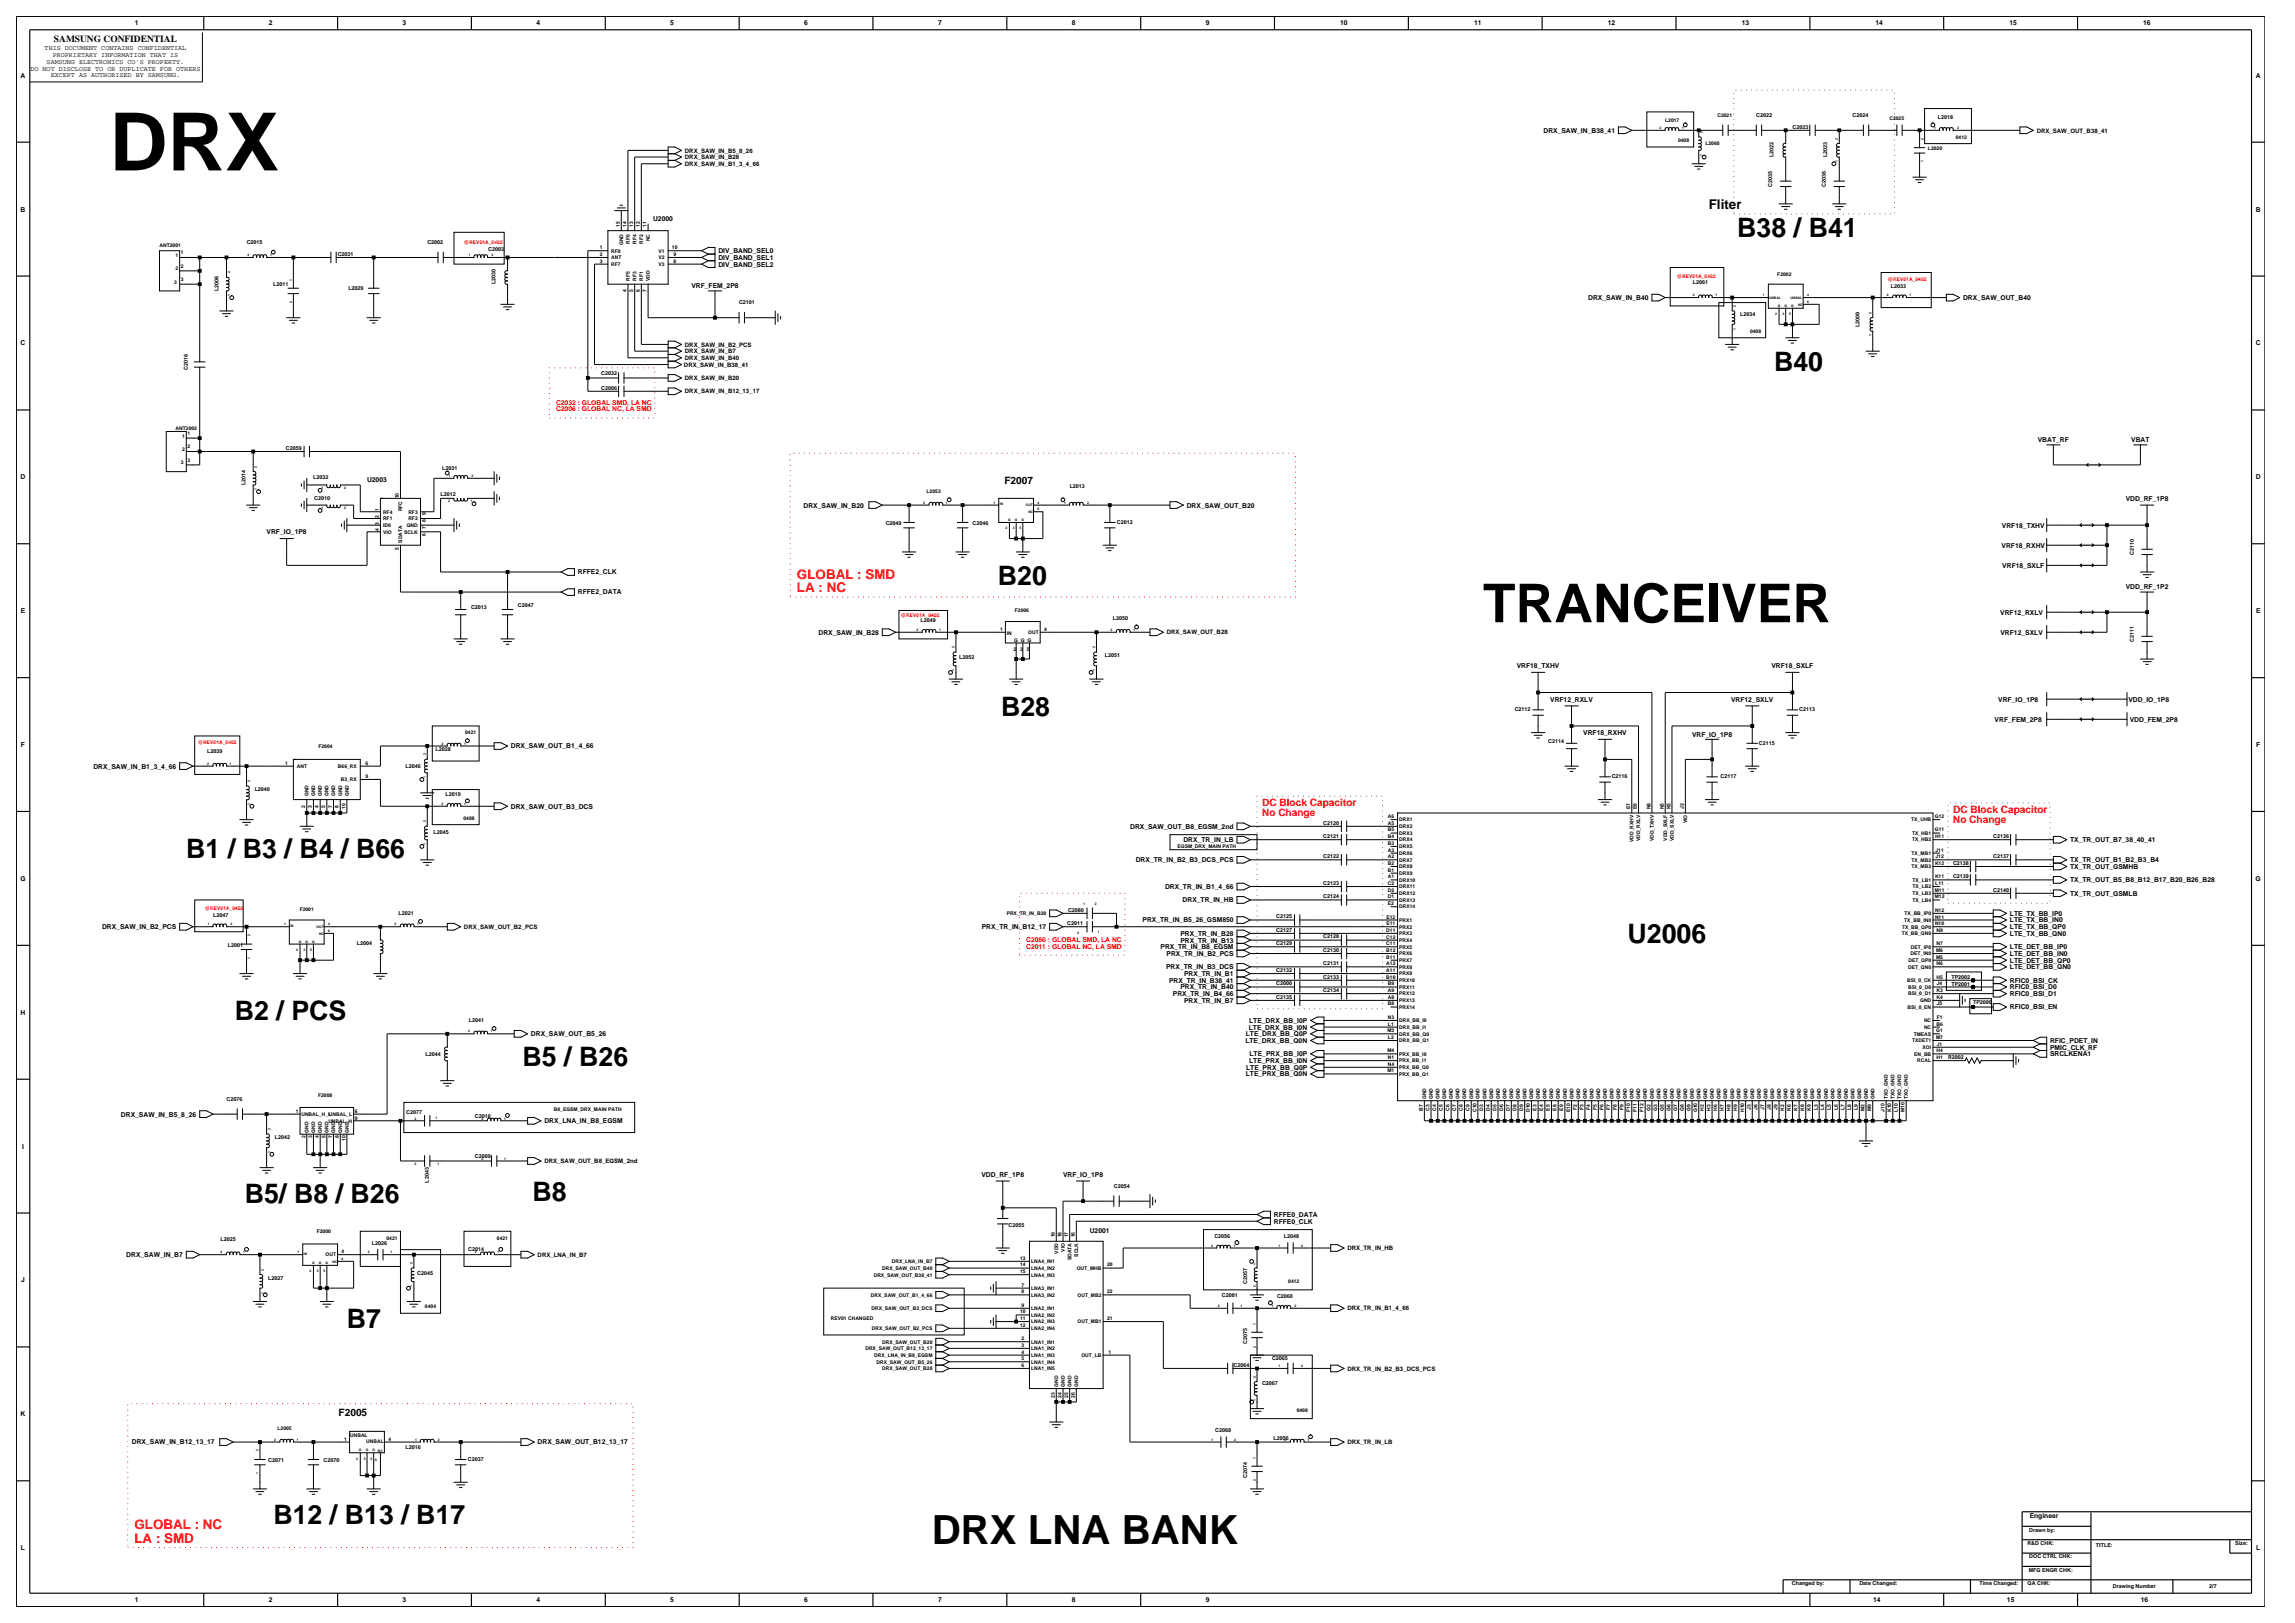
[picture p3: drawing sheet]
<svg xmlns="http://www.w3.org/2000/svg" width="420mm" height="297mm" viewBox="0 0 420 297" stroke-linecap="round" stroke-linejoin="round" font-family="sans-serif">
<defs><g id="words">
<text font-size="14.7" x="20" y="31.2">DRX</text>
<text font-size="9.8" x="271.4" y="113.9">TRANCEIVER</text>
<text font-size="7.4" x="170.5" y="282.6">DRX LNA BANK</text>
<g font-size="4.9">
<text x="317.9" y="43.4">B38 / B41</text>
<text x="324.7" y="67.9">B40</text>
<text x="182.6" y="107.1">B20</text>
<text x="183.2" y="131">B28</text>
<text x="34.1" y="157">B1 / B3 / B4 / B66</text>
<text x="297.8" y="172.6">U2006</text>
<text x="43" y="186.7">B2 / PCS</text>
<text x="95.6" y="195">B5 / B26</text>
<text x="44.8" y="220.1">B5/ B8 / B26</text>
<text x="97.5" y="219.8">B8</text>
<text x="63.5" y="243.1">B7</text>
<text x="50" y="278.9">B12 / B13 / B17</text>
</g>
<text font-size="2.5" x="312.7" y="38.2">Fliter</text>
<g font-size="2.5" fill="#f00">
<text x="145.9" y="105.9">GLOBAL : SMD</text>
<text x="145.9" y="108.3">LA : NC</text>
<text x="24.6" y="279.8">GLOBAL : NC</text>
<text x="24.6" y="282.3">LA : SMD</text>
</g>
<g font-size="1.9">
<text x="183.8" y="88.5">F2007</text>
<text x="62" y="259">F2005</text>
</g>
<g font-size="1.9" fill="#f00">
<text x="231" y="149.4">No Change</text>
<text x="231" y="147.5">DC Block Capacitor</text>
<text x="357.4" y="148.8">DC Block Capacitor</text>
<text x="357.4" y="150.6">No Change</text>
</g>
<text font-size="1.7" x="9.9" y="7.7">SAMSUNG CONFIDENTIAL</text>
<g font-size="1.2">
<text x="24.7" y="4.7">1</text>
<text x="49.2" y="4.7">2</text>
<text x="73.7" y="4.7">3</text>
<text x="98.2" y="4.7">4</text>
<text x="122.7" y="4.7">5</text>
<text x="147.2" y="4.7">6</text>
<text x="171.7" y="4.7">7</text>
<text x="196.2" y="4.7">8</text>
<text x="220.7" y="4.7">9</text>
<text x="245.3" y="4.7">10</text>
<text x="269.8" y="4.7">11</text>
<text x="294.3" y="4.7">12</text>
<text x="318.7" y="4.7">13</text>
<text x="343.2" y="4.7">14</text>
<text x="367.7" y="4.7">15</text>
<text x="392.2" y="4.7">16</text>
<text x="8.2" y="9.2">THIS DOCUMENT CONTAINS CONFIDENTIAL</text>
<text x="8.5" y="11.7">SAMSUNG ELECTRONICS CO'S PROPERTY.</text>
<text x="9.6" y="10.5">PROPRIETARY INFORMATION THAT IS</text>
<text x="3.8" y="14.2">A</text>
<text x="5.6" y="12.9">DO NOT DISCLOSE TO OR DUPLICATE FOR OTHERS</text>
<text x="9.3" y="14.1">EXCEPT AS AUTHORIZED BY SAMSUNG.</text>
<text x="412.8" y="14.2">A</text>
<text x="282.5" y="24.3">DRX_SAW_IN_B38_41</text>
<text x="3.8" y="38.7">B</text>
<text x="119.5" y="40.5">U2000</text>
<text x="412.8" y="38.7">B</text>
<text x="131.5" y="46.3">DIV_BAND_SEL0</text>
<text x="131.5" y="47.6">DIV_BAND_SEL1</text>
<text x="126.5" y="52.8">VRF_FEM_2P8</text>
<text x="131.5" y="48.8">DIV_BAND_SEL2</text>
<text x="290.6" y="54.9">DRX_SAW_IN_B40</text>
<text x="359.3" y="54.9">DRX_SAW_OUT_B40</text>
<text x="3.8" y="63.2">C</text>
<text x="412.8" y="63.2">C</text>
<text x="372.9" y="80.9">VBAT_RF</text>
<text x="390" y="80.9">VBAT</text>
<text x="3.8" y="87.7">D</text>
<text x="67.2" y="88.1">U2003</text>
<text x="412.8" y="87.7">D</text>
<text x="147.1" y="92.9">DRX_SAW_IN_B20</text>
<text x="217.2" y="92.9">DRX_SAW_OUT_B20</text>
<text x="389" y="91.6">VDD_RF_1P8</text>
<text x="48.8" y="97.8">VRF_IO_1P8</text>
<text x="366.3" y="100.2">VRF18_RXHV</text>
<text x="366.4" y="96.5">VRF18_TXHV</text>
<text x="105.7" y="105.1">RFFE2_CLK</text>
<text x="366.4" y="103.9">VRF18_SXLF</text>
<text x="389" y="107.9">VDD_RF_1P2</text>
<text x="3.8" y="112.2">E</text>
<text x="105.7" y="108.8">RFFE2_DATA</text>
<text x="366.1" y="112.5">VRF12_RXLV</text>
<text x="412.9" y="112.2">E</text>
<text x="149.8" y="116.1">DRX_SAW_IN_B28</text>
<text x="366.1" y="116.1">VRF12_SXLV</text>
<text x="277.6" y="122.3">VRF18_TXHV</text>
<text x="324.2" y="122.3">VRF18_SXLF</text>
<text x="283.7" y="128.4">VRF12_RXLV</text>
<text x="316.8" y="128.4">VRF12_SXLV</text>
<text x="365.7" y="128.4">VRF_IO_1P8</text>
<text x="389.5" y="128.4">VDD_IO_1P8</text>
<text x="3.8" y="136.7">F</text>
<text x="93.5" y="137">DRX_SAW_OUT_B1_4_66</text>
<text x="289.7" y="134.5">VRF18_RXHV</text>
<text x="309.6" y="134.8">VRF_IO_1P8</text>
<text x="365" y="132.1">VRF_FEM_2P8</text>
<text x="389.8" y="132.1">VDD_FEM_2P8</text>
<text x="412.9" y="136.7">F</text>
<text x="17.1" y="140.6">DRX_SAW_IN_B1_3_4_66</text>
<text x="93.5" y="148">DRX_SAW_OUT_B3_DCS</text>
<text x="206.8" y="151.6">DRX_SAW_OUT_B8_EGSM_2nd</text>
<text x="216.6" y="154.1">DRX_TR_IN_LB</text>
<text x="378.8" y="154.1">TX_TR_OUT_B7_38_40_41</text>
<text x="3.7" y="161.2">G</text>
<text x="207.9" y="157.8">DRX_TR_IN_B2_B3_DCS_PCS</text>
<text x="378.8" y="161.5">TX_TR_OUT_B5_B8_B12_B17_B20_B26_B28</text>
<text x="378.8" y="159">TX_TR_OUT_GSMHB</text>
<text x="378.8" y="157.8">TX_TR_OUT_B1_B2_B3_B4</text>
<text x="412.8" y="161.2">G</text>
<text x="213.2" y="162.7">DRX_TR_IN_B1_4_66</text>
<text x="216.4" y="165.1">DRX_TR_IN_HB</text>
<text x="367.8" y="167.6">LTE_TX_BB_IP0</text>
<text x="378.8" y="163.9">TX_TR_OUT_GSMLB</text>
<text x="18.7" y="170">DRX_SAW_IN_B2_PCS</text>
<text x="179.7" y="170">PRX_TR_IN_B12_17</text>
<text x="209.1" y="168.8">PRX_TR_IN_B5_26_GSM850</text>
<text x="212.4" y="173.7">PRX_TR_IN_B8_EGSM</text>
<text x="216" y="171.2">PRX_TR_IN_B28</text>
<text x="216" y="172.5">PRX_TR_IN_B13</text>
<text x="367.8" y="171.2">LTE_TX_BB_QN0</text>
<text x="367.8" y="168.8">LTE_TX_BB_IN0</text>
<text x="367.8" y="173.7">LTE_DET_BB_IP0</text>
<text x="367.8" y="170">LTE_TX_BB_QP0</text>
<text x="213.4" y="177.4">PRX_TR_IN_B3_DCS</text>
<text x="213.5" y="174.9">PRX_TR_IN_B2_PCS</text>
<text x="214" y="179.8">PRX_TR_IN_B38_41</text>
<text x="216.7" y="178.6">PRX_TR_IN_B1</text>
<text x="367.8" y="174.9">LTE_DET_BB_IN0</text>
<text x="367.8" y="176.1">LTE_DET_BB_QP0</text>
<text x="367.8" y="177.4">LTE_DET_BB_QN0</text>
<text x="367.8" y="179.8">RFIC0_BSI_CK</text>
<text x="3.8" y="185.7">H</text>
<text x="214.6" y="182.3">PRX_TR_IN_B4_66</text>
<text x="216" y="181">PRX_TR_IN_B40</text>
<text x="216.7" y="183.5">PRX_TR_IN_B7</text>
<text x="367.8" y="181">RFIC0_BSI_D0</text>
<text x="367.8" y="182.3">RFIC0_BSI_D1</text>
<text x="367.8" y="184.7">RFIC0_BSI_EN</text>
<text x="97.2" y="189.6">DRX_SAW_OUT_B5_26</text>
<text x="227.9" y="190.8">LTE_DRX_BB_Q0N</text>
<text x="228" y="189.6">LTE_DRX_BB_Q0P</text>
<text x="228.5" y="188.4">LTE_DRX_BB_I0N</text>
<text x="228.6" y="187.2">LTE_DRX_BB_I0P</text>
<text x="375.2" y="190.8">RFIC_PDET_IN</text>
<text x="228" y="197">LTE_PRX_BB_Q0N</text>
<text x="228.1" y="195.7">LTE_PRX_BB_Q0P</text>
<text x="228.6" y="194.5">LTE_PRX_BB_I0N</text>
<text x="228.7" y="193.3">LTE_PRX_BB_I0P</text>
<text x="375.2" y="192.1">PMIC_CLK_RF</text>
<text x="375.2" y="193.3">SRCLKENA1</text>
<text x="22.1" y="204.3">DRX_SAW_IN_B5_8_26</text>
<text x="99.6" y="205.5">DRX_LNA_IN_B8_EGSM</text>
<text x="4" y="210.2">I</text>
<text x="179.6" y="215.3">VDD_RF_1P8</text>
<text x="194.5" y="215.3">VRF_IO_1P8</text>
<text x="199.4" y="225.6">U2001</text>
<text x="233.1" y="222.7">RFFE0_DATA</text>
<text x="233.1" y="223.9">RFFE0_CLK</text>
<text x="23.1" y="230">DRX_SAW_IN_B7</text>
<text x="3.9" y="234.7">J</text>
<text x="3.8" y="259.2">K</text>
<text x="24.1" y="264.3">DRX_SAW_IN_B12_13_17</text>
<text x="98.4" y="264.3">DRX_SAW_OUT_B12_13_17</text>
<text x="371.4" y="277.8">Engineer</text>
<text x="3.8" y="283.7">L</text>
<text x="412.9" y="283.7">L</text>
<text x="24.7" y="293.2">1</text>
<text x="49.2" y="293.2">2</text>
<text x="73.7" y="293.2">3</text>
<text x="98.2" y="293.2">4</text>
<text x="122.7" y="293.2">5</text>
<text x="147.2" y="293.2">6</text>
<text x="171.7" y="293.2">7</text>
<text x="196.2" y="293.2">8</text>
<text x="220.7" y="293.2">9</text>
<text x="342.8" y="293.2">14</text>
<text x="367.3" y="293.2">15</text>
<text x="391.8" y="293.2">16</text>
</g>
<g font-size="1.2" fill="#f00">
<text x="101.8" y="75.3">C2006 : GLOBAL NC, LA SMD</text>
<text x="101.8" y="74">C2032 : GLOBAL SMD, LA NC</text>
<text x="187.8" y="173.6">C2011 : GLOBAL NC, LA SMD</text>
<text x="187.8" y="172.3">C2080 : GLOBAL SMD, LA NC</text>
</g>
<g font-size="1.1">
<text x="125.3" y="27.9">DRX_SAW_IN_B5_8_26</text>
<text x="125.3" y="29.1">DRX_SAW_IN_B28</text>
<text x="372.7" y="24.2">DRX_SAW_OUT_B38_41</text>
<text x="125.3" y="30.4">DRX_SAW_IN_B1_3_4_66</text>
<text x="125.3" y="63.4">DRX_SAW_IN_B2_PCS</text>
<text x="125.3" y="64.7">DRX_SAW_IN_B7</text>
<text x="125.3" y="65.9">DRX_SAW_IN_B40</text>
<text x="125.2" y="67.1">DRX_SAW_IN_B38_41</text>
<text x="125.3" y="72">DRX_SAW_IN_B12_13_17</text>
<text x="125.3" y="69.6">DRX_SAW_IN_B20</text>
<text x="213.5" y="116.1">DRX_SAW_OUT_B28</text>
<text x="84.9" y="170">DRX_SAW_OUT_B2_PCS</text>
<text x="99.6" y="212.8">DRX_SAW_OUT_B8_EGSM_2nd</text>
<text x="98.4" y="230">DRX_LNA_IN_B7</text>
<text x="246.6" y="228.8">DRX_TR_IN_HB</text>
<text x="246.6" y="239.8">DRX_TR_IN_B1_4_66</text>
<text x="246.6" y="250.8">DRX_TR_IN_B2_B3_DCS_PCS</text>
<text x="246.6" y="264.3">DRX_TR_IN_LB</text>
</g>
<g font-size="1">
<text x="321.4" y="21.4">C2022</text>
<text x="328" y="23.5">C2023</text>
<text x="339" y="21.4">C2024</text>
<text x="354.7" y="21.7">L2018</text>
<text x="324.6" y="28.7" transform="rotate(-90 324.6 28.7)">L2022</text>
<text x="334.4" y="28.7" transform="rotate(-90 334.4 28.7)">L2023</text>
<text x="324.3" y="34.1" transform="rotate(-90 324.3 34.1)">C2035</text>
<text x="334.2" y="34.1" transform="rotate(-90 334.2 34.1)">C2036</text>
<text x="45.2" y="44.7">C2015</text>
<text x="61.8" y="46.8">C2031</text>
<text x="78.2" y="44.7">C2002</text>
<text x="89.4" y="45.9">C2003</text>
<text x="40" y="53.3" transform="rotate(-90 40 53.3)">L2006</text>
<text x="50" y="52.4">L2011</text>
<text x="63.8" y="53">L2029</text>
<text x="90.7" y="52" transform="rotate(-90 90.7 52)">L2030</text>
<text x="309.8" y="52">L2061</text>
<text x="346" y="52.6">L2033</text>
<text x="135.3" y="55.7">C2101</text>
<text x="318.5" y="57.8">L2034</text>
<text x="340.3" y="59.8" transform="rotate(-90 340.3 59.8)">L2009</text>
<text x="34.4" y="67.6" transform="rotate(-90 34.4 67.6)">C2016</text>
<text x="110" y="68.5">C2032</text>
<text x="110" y="71.3">C2006</text>
<text x="52.3" y="82.3">C2059</text>
<text x="44.9" y="88.8" transform="rotate(-90 44.9 88.8)">L2014</text>
<text x="57.3" y="87.6">L2032</text>
<text x="80.9" y="86">L2031</text>
<text x="195.8" y="89.4">L2013</text>
<text x="57.5" y="91.5">C2010</text>
<text x="80.6" y="90.7">L2012</text>
<text x="204.4" y="95.8">C2012</text>
<text x="162.1" y="96.1">C2049</text>
<text x="178" y="96.1">C2046</text>
<text x="390.5" y="101.5" transform="rotate(-90 390.5 101.5)">C2110</text>
<text x="86.2" y="111.5">C2013</text>
<text x="94.8" y="111.2">C2047</text>
<text x="168.5" y="113.9">L2049</text>
<text x="203.7" y="113.5">L2050</text>
<text x="390.5" y="117.4" transform="rotate(-90 390.5 117.4)">C2111</text>
<text x="175.5" y="120.6">L2052</text>
<text x="202.2" y="120.3">L2051</text>
<text x="277.2" y="130.2">C2112</text>
<text x="329.2" y="130.2">C2113</text>
<text x="37.9" y="137.7">L2039</text>
<text x="79.7" y="137.4">L2028</text>
<text x="283.3" y="136">C2114</text>
<text x="321.9" y="136.3">C2115</text>
<text x="74.2" y="140.5">L2046</text>
<text x="295" y="142.4">C2116</text>
<text x="314.9" y="142.4">C2117</text>
<text x="46.6" y="144.8">L2040</text>
<text x="81.5" y="145.7">L2019</text>
<text x="79.4" y="152.5">L2045</text>
<text x="242.1" y="153.4">C2121</text>
<text x="242.1" y="150.9">C2120</text>
<text x="364.8" y="153.4">C2136</text>
<text x="242.1" y="157">C2122</text>
<text x="242.1" y="161.9">C2123</text>
<text x="357.4" y="160.7">C2139</text>
<text x="357.4" y="158.3">C2138</text>
<text x="364.8" y="157">C2137</text>
<text x="39" y="167.7">L2047</text>
<text x="72.9" y="167.4">L2021</text>
<text x="195.5" y="166.8">C2080</text>
<text x="242.1" y="164.4">C2124</text>
<text x="364.8" y="163.1">C2140</text>
<text x="41.7" y="173.2">L2001</text>
<text x="65.3" y="172.9">L2004</text>
<text x="195.3" y="169.3">C2011</text>
<text x="233.6" y="170.5">C2127</text>
<text x="233.6" y="172.9">C2129</text>
<text x="233.6" y="168">C2125</text>
<text x="242.1" y="171.7">C2128</text>
<text x="233.6" y="177.9">C2132</text>
<text x="242.1" y="176.6">C2131</text>
<text x="242.1" y="179.1">C2133</text>
<text x="242.1" y="174.2">C2130</text>
<text x="357.1" y="179.1">TP2002</text>
<text x="233.6" y="182.7">C2135</text>
<text x="233.6" y="180.3">C2000</text>
<text x="242.1" y="181.5">C2134</text>
<text x="357.1" y="180.3">TP2001</text>
<text x="361.1" y="183.7">TP2000</text>
<text x="85.8" y="187">L2041</text>
<text x="77.9" y="193.1">L2044</text>
<text x="356.5" y="193.8">R2002</text>
<text x="41.5" y="201.4">C2076</text>
<text x="74.3" y="203.9">C2077</text>
<text x="50.3" y="208.5">L2042</text>
<text x="86.9" y="204.5">C2018</text>
<text x="86.9" y="211.8">C2009</text>
<text x="78.5" y="216.4" transform="rotate(-90 78.5 216.4)">L2043</text>
<text x="203.8" y="217.3">C2054</text>
<text x="40.4" y="227.1">L2025</text>
<text x="68" y="227.8">L2026</text>
<text x="184.6" y="224.5">C2055</text>
<text x="222.2" y="226.5">C2056</text>
<text x="234.9" y="226.5">L2048</text>
<text x="76.3" y="233.3">C2045</text>
<text x="85.7" y="229">C2014</text>
<text x="49.1" y="234.2">L2027</text>
<text x="223.6" y="237.2">C2081</text>
<text x="228.2" y="234.9" transform="rotate(-90 228.2 234.9)">C2057</text>
<text x="233.7" y="237.5">C2060</text>
<text x="228.2" y="246" transform="rotate(-90 228.2 246)">C2075</text>
<text x="225.8" y="250.1">C2064</text>
<text x="232.8" y="248.9">C2065</text>
<text x="231" y="253.5">C2067</text>
<text x="222.4" y="262">C2068</text>
<text x="233.1" y="263.6">L2056</text>
<text x="49.1" y="267.5">C2071</text>
<text x="59.2" y="267.5">C2070</text>
<text x="74.2" y="265.1">L2016</text>
<text x="85.6" y="267.3">C2037</text>
<text x="228.2" y="270.5" transform="rotate(-90 228.2 270.5)">C2074</text>
<text x="371.4" y="280.2">Drawn by:</text>
<text x="371" y="282.7">R&amp;D CHK:</text>
<text x="371.3" y="287.6">MFG ENGR CHK:</text>
<text x="371.4" y="285.2">DOC CTRL CHK:</text>
<text x="383.6" y="283">TITLE:</text>
<text x="409.1" y="282.7">Size:</text>
<text x="327.9" y="290.1">Changed by:</text>
<text x="340.3" y="290.1">Date Changed:</text>
<text x="362.2" y="290.1">Time Changed:</text>
<text x="371.1" y="290.1">QA CHK:</text>
<text x="386.7" y="290.6">Drawing Number</text>
<text x="404.3" y="290.6">2/7</text>
</g>
<g font-size=".9">
<text x="304.7" y="22.3">L2017</text>
<text x="314.3" y="21.4">C2021</text>
<text x="345.8" y="22">C2025</text>
<text x="307.1" y="26">0408</text>
<text x="312.1" y="26.6">L2060</text>
<text x="352.8" y="27.5">L2020</text>
<text x="357.9" y="25.4">0412</text>
<text x="113.4" y="41.5" transform="rotate(-90 113.4 41.5)">15</text>
<text x="114.6" y="41.5" transform="rotate(-90 114.6 41.5)">14</text>
<text x="115.9" y="41.5" transform="rotate(-90 115.9 41.5)">13</text>
<text x="117.1" y="41.5" transform="rotate(-90 117.1 41.5)">12</text>
<text x="118.3" y="41.5" transform="rotate(-90 118.3 41.5)">11</text>
<text x="29.2" y="45.3">ANT2001</text>
<text x="32.1" y="47">1</text>
<text x="33.1" y="46.5">1</text>
<text x="109.8" y="45.6">1</text>
<text x="109.8" y="46.8">2</text>
<text x="111.9" y="46.2">RF8</text>
<text x="111.9" y="47.4">ANT</text>
<text x="114" y="44.9" transform="rotate(-90 114 44.9)">GND</text>
<text x="115.2" y="44.6" transform="rotate(-90 115.2 44.6)">RF6</text>
<text x="116.5" y="44.6" transform="rotate(-90 116.5 44.6)">RF4</text>
<text x="117.7" y="44.6" transform="rotate(-90 117.7 44.6)">RF2</text>
<text x="118.9" y="44.2" transform="rotate(-90 118.9 44.2)">NC</text>
<text x="120.5" y="47.4">V2</text>
<text x="120.5" y="46.2">V1</text>
<text x="123" y="45.6">10</text>
<text x="123.2" y="46.8">9</text>
<text x="31.9" y="51.9">3</text>
<text x="32.1" y="49.5">2</text>
<text x="33.1" y="49">2</text>
<text x="33.1" y="51.4">3</text>
<text x="109.8" y="48">3</text>
<text x="111.9" y="48.7">RF7</text>
<text x="114.6" y="53.5" transform="rotate(-90 114.6 53.5)">4</text>
<text x="115.2" y="51.4" transform="rotate(-90 115.2 51.4)">RF5</text>
<text x="115.9" y="53.5" transform="rotate(-90 115.9 53.5)">5</text>
<text x="116.5" y="51.4" transform="rotate(-90 116.5 51.4)">RF3</text>
<text x="117.1" y="53.5" transform="rotate(-90 117.1 53.5)">6</text>
<text x="117.7" y="51.4" transform="rotate(-90 117.7 51.4)">RF1</text>
<text x="118.3" y="53.5" transform="rotate(-90 118.3 53.5)">7</text>
<text x="118.9" y="51.4" transform="rotate(-90 118.9 51.4)">VDD</text>
<text x="120.5" y="48.7">V3</text>
<text x="123.2" y="48">8</text>
<text x="325.3" y="50.5">F2002</text>
<text x="320.3" y="60.9">0408</text>
<text x="32.1" y="78.7">ANT2002</text>
<text x="33.4" y="82.6">2</text>
<text x="33.4" y="80.1">1</text>
<text x="34.3" y="79.6">1</text>
<text x="34.3" y="82.1">2</text>
<text x="33.1" y="85">3</text>
<text x="34.3" y="84.5">3</text>
<text x="69.3" y="96" transform="rotate(-90 69.3 96)">3</text>
<text x="69.3" y="94.8" transform="rotate(-90 69.3 94.8)">2</text>
<text x="69.3" y="93.5" transform="rotate(-90 69.3 93.5)">1</text>
<text x="70.1" y="94">RF4</text>
<text x="70.1" y="95.2">RF1</text>
<text x="73" y="91.2" transform="rotate(-90 73 91.2)">10</text>
<text x="73.6" y="93.6" transform="rotate(-90 73.6 93.6)">RFC</text>
<text x="74.7" y="95.2">RF2</text>
<text x="74.7" y="94">RF3</text>
<text x="77.9" y="95.5" transform="rotate(-90 77.9 95.5)">8</text>
<text x="77.9" y="94.3" transform="rotate(-90 77.9 94.3)">9</text>
<text x="169.6" y="90.3">L2053</text>
<text x="69.3" y="97.2" transform="rotate(-90 69.3 97.2)">4</text>
<text x="70.1" y="96.4">ID0</text>
<text x="70.1" y="97.6">VIO</text>
<text x="73" y="100.6" transform="rotate(-90 73 100.6)">5</text>
<text x="73.6" y="99.3" transform="rotate(-90 73.6 99.3)">SDATA</text>
<text x="74" y="97.6">SCLK</text>
<text x="74.4" y="96.4">GND</text>
<text x="77.9" y="98.1" transform="rotate(-90 77.9 98.1)">6</text>
<text x="77.9" y="96.7" transform="rotate(-90 77.9 96.7)">7</text>
<text x="185.7" y="112">F2006</text>
<text x="183" y="115.4">1</text>
<text x="184.3" y="116.2">IN</text>
<text x="185.5" y="119.1">2</text>
<text x="185.6" y="117.4">G G G</text>
<text x="186.7" y="119.1">3</text>
<text x="187.9" y="119.1">5</text>
<text x="188.2" y="115.9">OUT</text>
<text x="191.1" y="115.4">4</text>
<text x="58.3" y="136.8">F2004</text>
<text x="85.1" y="134.4">0421</text>
<text x="52.2" y="139.9">1</text>
<text x="54.3" y="140.5">ANT</text>
<text x="61.9" y="140.5">B66_RX</text>
<text x="62.4" y="143">B3_RX</text>
<text x="66.9" y="139.9">6</text>
<text x="66.9" y="142.4">9</text>
<text x="55.9" y="147.8" transform="rotate(-90 55.9 147.8)">2</text>
<text x="56.5" y="145.7" transform="rotate(-90 56.5 145.7)">GND</text>
<text x="57.1" y="147.8" transform="rotate(-90 57.1 147.8)">3</text>
<text x="57.7" y="145.7" transform="rotate(-90 57.7 145.7)">GND</text>
<text x="58.3" y="147.8" transform="rotate(-90 58.3 147.8)">4</text>
<text x="58.9" y="145.7" transform="rotate(-90 58.9 145.7)">GND</text>
<text x="59.5" y="147.8" transform="rotate(-90 59.5 147.8)">5</text>
<text x="60.1" y="145.7" transform="rotate(-90 60.1 145.7)">GND</text>
<text x="60.8" y="147.8" transform="rotate(-90 60.8 147.8)">7</text>
<text x="61.4" y="145.7" transform="rotate(-90 61.4 145.7)">GND</text>
<text x="62" y="147.8" transform="rotate(-90 62 147.8)">8</text>
<text x="62.6" y="145.7" transform="rotate(-90 62.6 145.7)">GND</text>
<text x="63.2" y="148" transform="rotate(-90 63.2 148)">10</text>
<text x="63.8" y="145.7" transform="rotate(-90 63.8 145.7)">GND</text>
<text x="254" y="149.7">A6</text>
<text x="298.4" y="148.1" transform="rotate(-90 298.4 148.1)">E7</text>
<text x="299.6" y="148.1" transform="rotate(-90 299.6 148.1)">E6</text>
<text x="302" y="148.1" transform="rotate(-90 302 148.1)">N8</text>
<text x="304.5" y="148.1" transform="rotate(-90 304.5 148.1)">N5</text>
<text x="305.7" y="148.1" transform="rotate(-90 305.7 148.1)">K5</text>
<text x="308.1" y="148" transform="rotate(-90 308.1 148)">J2</text>
<text x="354.1" y="149.7">G12</text>
<text x="84.8" y="150">0408</text>
<text x="215.5" y="155.2">EGSM_DRX_MAIN PATH</text>
<text x="254" y="154.6">B3</text>
<text x="254" y="153.4">B4</text>
<text x="254" y="152.1">B5</text>
<text x="254" y="150.9">A5</text>
<text x="254" y="155.8">A3</text>
<text x="256.1" y="155.2">DRX5</text>
<text x="256.1" y="154">DRX4</text>
<text x="256.1" y="152.8">DRX3</text>
<text x="256.1" y="151.5">DRX2</text>
<text x="256.1" y="150.3">DRX1</text>
<text x="299" y="154.1" transform="rotate(-90 299 154.1)">VDD_RXHV</text>
<text x="300.2" y="154" transform="rotate(-90 300.2 154)">VDD_RXLV</text>
<text x="302.6" y="154" transform="rotate(-90 302.6 154)">VDD_TXHV</text>
<text x="305.1" y="153.9" transform="rotate(-90 305.1 153.9)">VDD_SXLF</text>
<text x="306.3" y="153.9" transform="rotate(-90 306.3 153.9)">VDD_SXLV</text>
<text x="308.8" y="150.6" transform="rotate(-90 308.8 150.6)">VIO</text>
<text x="349.8" y="150.3">TX_UHB</text>
<text x="349.9" y="154">TX_HB2</text>
<text x="349.9" y="152.8">TX_HB1</text>
<text x="354.1" y="152.1">G11</text>
<text x="354.1" y="153.4">H11</text>
<text x="354.2" y="155.8">J11</text>
<text x="254" y="162">C2</text>
<text x="254" y="158.3">B2</text>
<text x="254" y="159.5">B1</text>
<text x="254" y="160.7">A1</text>
<text x="254" y="157.1">A2</text>
<text x="256.1" y="158.9">DRX8</text>
<text x="256.1" y="160.1">DRX9</text>
<text x="256.1" y="161.3">DRX10</text>
<text x="256.1" y="157.7">DRX7</text>
<text x="256.1" y="156.4">DRX6</text>
<text x="349.8" y="158.9">TX_MB3</text>
<text x="349.8" y="156.4">TX_MB1</text>
<text x="349.8" y="157.7">TX_MB2</text>
<text x="350" y="161.3">TX_LB1</text>
<text x="354.1" y="160.7">K11</text>
<text x="354.1" y="158.3">K12</text>
<text x="354.2" y="162">L11</text>
<text x="354.2" y="157.1">J12</text>
<text x="54.8" y="166.8">F2001</text>
<text x="184.2" y="167.5">PRX_TR_IN_B20</text>
<text x="254" y="164.4">D1</text>
<text x="254" y="163.2">D2</text>
<text x="254" y="165.6">E2</text>
<text x="256.1" y="166.2">DRX14</text>
<text x="256.1" y="165">DRX13</text>
<text x="256.1" y="163.8">DRX12</text>
<text x="256.1" y="162.6">DRX11</text>
<text x="348.5" y="167.5">TX_BB_IP0</text>
<text x="350" y="165">TX_LB4</text>
<text x="350" y="163.8">TX_LB3</text>
<text x="350" y="162.6">TX_LB2</text>
<text x="354.1" y="164.4">M12</text>
<text x="354.1" y="163.2">M11</text>
<text x="354.1" y="166.8">N12</text>
<text x="253.7" y="170.5">D11</text>
<text x="253.7" y="173">C11</text>
<text x="253.7" y="171.7">C12</text>
<text x="253.7" y="168.1">E12</text>
<text x="253.7" y="169.3">E11</text>
<text x="256.1" y="168.7">PRX1</text>
<text x="256.1" y="169.9">PRX2</text>
<text x="256.1" y="171.1">PRX3</text>
<text x="256.1" y="173.6">PRX5</text>
<text x="256.1" y="172.4">PRX4</text>
<text x="348" y="171.1">TX_BB_QN0</text>
<text x="348.1" y="169.9">TX_BB_QP0</text>
<text x="348.5" y="168.7">TX_BB_IN0</text>
<text x="349.7" y="173.6">DET_IP0</text>
<text x="354.1" y="169.3">N10</text>
<text x="354.1" y="168.1">N11</text>
<text x="354.4" y="173">N7</text>
<text x="354.4" y="170.5">N9</text>
<text x="253.7" y="179.1">B10</text>
<text x="253.7" y="175.4">B11</text>
<text x="253.7" y="174.2">B12</text>
<text x="253.7" y="177.9">A11</text>
<text x="253.7" y="176.6">A12</text>
<text x="256.1" y="179.7">PRX10</text>
<text x="256.1" y="176">PRX7</text>
<text x="256.1" y="174.8">PRX6</text>
<text x="256.1" y="178.5">PRX9</text>
<text x="256.1" y="177.2">PRX8</text>
<text x="349" y="179.7">BSI_0_CK</text>
<text x="349.2" y="177.2">DET_QN0</text>
<text x="349.3" y="176">DET_QP0</text>
<text x="349.7" y="174.8">DET_IN0</text>
<text x="354.3" y="175.4">M5</text>
<text x="354.3" y="174.2">M6</text>
<text x="354.4" y="176.6">N6</text>
<text x="354.4" y="179.1">H5</text>
<text x="254" y="184">B8</text>
<text x="254" y="180.3">B9</text>
<text x="254" y="182.8">A8</text>
<text x="254" y="181.6">A9</text>
<text x="256.1" y="184.6">PRX14</text>
<text x="256.1" y="180.9">PRX11</text>
<text x="256.1" y="183.4">PRX13</text>
<text x="256.1" y="182.2">PRX12</text>
<text x="349.1" y="184.6">BSI_0_EN</text>
<text x="349.2" y="182.2">BSI_0_D1</text>
<text x="349.2" y="180.9">BSI_0_D0</text>
<text x="351.4" y="183.4">GND</text>
<text x="354.4" y="181.6">K3</text>
<text x="354.4" y="182.8">K4</text>
<text x="354.5" y="180.3">J4</text>
<text x="354.5" y="184">J5</text>
<text x="253.9" y="188.9">M3</text>
<text x="254" y="186.4">N3</text>
<text x="254" y="187.7">L1</text>
<text x="254" y="190.1">L2</text>
<text x="256.1" y="187.1">DRX_BB_I0</text>
<text x="256.1" y="189.5">DRX_BB_Q0</text>
<text x="256.1" y="188.3">DRX_BB_I1</text>
<text x="256.1" y="190.7">DRX_BB_Q1</text>
<text x="349.9" y="190.7">TXDET1</text>
<text x="350.2" y="189.5">TMEAS</text>
<text x="351.9" y="192">XOI</text>
<text x="352.1" y="187.1">NC</text>
<text x="352.1" y="188.3">NC</text>
<text x="354.3" y="190.1">M7</text>
<text x="354.4" y="188.9">G1</text>
<text x="354.4" y="187.7">B6</text>
<text x="354.4" y="186.4">F1</text>
<text x="354.5" y="191.3">J1</text>
<text x="253.9" y="192.6">M4</text>
<text x="253.9" y="196.2">M1</text>
<text x="254" y="193.8">N1</text>
<text x="254" y="195">N4</text>
<text x="256.1" y="194.4">PRX_BB_I1</text>
<text x="256.1" y="195.6">PRX_BB_Q0</text>
<text x="256.1" y="193.2">PRX_BB_I0</text>
<text x="256.1" y="196.8">PRX_BB_Q1</text>
<text x="350.3" y="193.2">EN_BB</text>
<text x="350.9" y="194.4">RCAL</text>
<text x="354.4" y="193.8">H1</text>
<text x="354.4" y="192.6">H4</text>
<text x="54.2" y="203.6">1</text>
<text x="58.2" y="200.7">F2008</text>
<text x="65" y="203.6">6</text>
<text x="101.4" y="203.3">B8_EGSM_DRX_MAIN PATH</text>
<text x="260.4" y="203.2" transform="rotate(-90 260.4 203.2)">B7</text>
<text x="261" y="201.1" transform="rotate(-90 261 201.1)">GND</text>
<text x="261.6" y="203.2" transform="rotate(-90 261.6 203.2)">C3</text>
<text x="262.2" y="201.1" transform="rotate(-90 262.2 201.1)">GND</text>
<text x="262.8" y="203.2" transform="rotate(-90 262.8 203.2)">C4</text>
<text x="263.4" y="201.1" transform="rotate(-90 263.4 201.1)">GND</text>
<text x="264" y="203.2" transform="rotate(-90 264 203.2)">C5</text>
<text x="264.7" y="201.1" transform="rotate(-90 264.7 201.1)">GND</text>
<text x="265.3" y="203.2" transform="rotate(-90 265.3 203.2)">C6</text>
<text x="265.9" y="201.1" transform="rotate(-90 265.9 201.1)">GND</text>
<text x="266.5" y="203.2" transform="rotate(-90 266.5 203.2)">C7</text>
<text x="267.1" y="201.1" transform="rotate(-90 267.1 201.1)">GND</text>
<text x="267.7" y="203.2" transform="rotate(-90 267.7 203.2)">C8</text>
<text x="268.3" y="201.1" transform="rotate(-90 268.3 201.1)">GND</text>
<text x="269" y="203.2" transform="rotate(-90 269 203.2)">C9</text>
<text x="269.6" y="201.1" transform="rotate(-90 269.6 201.1)">GND</text>
<text x="270.2" y="203.5" transform="rotate(-90 270.2 203.5)">C10</text>
<text x="270.8" y="201.1" transform="rotate(-90 270.8 201.1)">GND</text>
<text x="271.4" y="203.2" transform="rotate(-90 271.4 203.2)">D3</text>
<text x="272" y="201.1" transform="rotate(-90 272 201.1)">GND</text>
<text x="272.6" y="203.2" transform="rotate(-90 272.6 203.2)">D4</text>
<text x="273.2" y="201.1" transform="rotate(-90 273.2 201.1)">GND</text>
<text x="273.9" y="203.2" transform="rotate(-90 273.9 203.2)">D5</text>
<text x="274.5" y="201.1" transform="rotate(-90 274.5 201.1)">GND</text>
<text x="275.1" y="203.2" transform="rotate(-90 275.1 203.2)">D6</text>
<text x="275.7" y="201.1" transform="rotate(-90 275.7 201.1)">GND</text>
<text x="276.3" y="203.2" transform="rotate(-90 276.3 203.2)">D7</text>
<text x="276.9" y="201.1" transform="rotate(-90 276.9 201.1)">GND</text>
<text x="277.5" y="203.2" transform="rotate(-90 277.5 203.2)">D8</text>
<text x="278.1" y="201.1" transform="rotate(-90 278.1 201.1)">GND</text>
<text x="278.8" y="203.2" transform="rotate(-90 278.8 203.2)">D9</text>
<text x="279.4" y="201.1" transform="rotate(-90 279.4 201.1)">GND</text>
<text x="280" y="203.5" transform="rotate(-90 280 203.5)">D10</text>
<text x="280.6" y="201.1" transform="rotate(-90 280.6 201.1)">GND</text>
<text x="281.2" y="203.2" transform="rotate(-90 281.2 203.2)">E3</text>
<text x="281.8" y="201.1" transform="rotate(-90 281.8 201.1)">GND</text>
<text x="282.4" y="203.2" transform="rotate(-90 282.4 203.2)">E4</text>
<text x="283" y="201.1" transform="rotate(-90 283 201.1)">GND</text>
<text x="283.6" y="203.2" transform="rotate(-90 283.6 203.2)">E5</text>
<text x="284.3" y="201.1" transform="rotate(-90 284.3 201.1)">GND</text>
<text x="284.9" y="203.2" transform="rotate(-90 284.9 203.2)">E8</text>
<text x="285.5" y="201.1" transform="rotate(-90 285.5 201.1)">GND</text>
<text x="286.1" y="203.2" transform="rotate(-90 286.1 203.2)">E9</text>
<text x="286.7" y="201.1" transform="rotate(-90 286.7 201.1)">GND</text>
<text x="287.3" y="203.5" transform="rotate(-90 287.3 203.5)">E10</text>
<text x="287.9" y="201.1" transform="rotate(-90 287.9 201.1)">GND</text>
<text x="288.5" y="203.2" transform="rotate(-90 288.5 203.2)">F2</text>
<text x="289.2" y="201.1" transform="rotate(-90 289.2 201.1)">GND</text>
<text x="289.8" y="203.2" transform="rotate(-90 289.8 203.2)">F3</text>
<text x="290.4" y="201.1" transform="rotate(-90 290.4 201.1)">GND</text>
<text x="291" y="203.2" transform="rotate(-90 291 203.2)">F4</text>
<text x="291.6" y="201.1" transform="rotate(-90 291.6 201.1)">GND</text>
<text x="292.2" y="203.2" transform="rotate(-90 292.2 203.2)">F5</text>
<text x="292.8" y="201.1" transform="rotate(-90 292.8 201.1)">GND</text>
<text x="293.5" y="203.2" transform="rotate(-90 293.5 203.2)">F6</text>
<text x="294.1" y="201.1" transform="rotate(-90 294.1 201.1)">GND</text>
<text x="294.7" y="203.2" transform="rotate(-90 294.7 203.2)">F7</text>
<text x="295.3" y="201.1" transform="rotate(-90 295.3 201.1)">GND</text>
<text x="295.9" y="203.2" transform="rotate(-90 295.9 203.2)">F8</text>
<text x="296.5" y="201.1" transform="rotate(-90 296.5 201.1)">GND</text>
<text x="297.1" y="203.2" transform="rotate(-90 297.1 203.2)">F9</text>
<text x="297.7" y="201.1" transform="rotate(-90 297.7 201.1)">GND</text>
<text x="298.4" y="203.4" transform="rotate(-90 298.4 203.4)">F10</text>
<text x="299" y="201.1" transform="rotate(-90 299 201.1)">GND</text>
<text x="299.6" y="203.4" transform="rotate(-90 299.6 203.4)">F11</text>
<text x="300.2" y="201.1" transform="rotate(-90 300.2 201.1)">GND</text>
<text x="300.8" y="203.4" transform="rotate(-90 300.8 203.4)">F12</text>
<text x="301.4" y="201.1" transform="rotate(-90 301.4 201.1)">GND</text>
<text x="302" y="203.3" transform="rotate(-90 302 203.3)">G2</text>
<text x="302.6" y="201.1" transform="rotate(-90 302.6 201.1)">GND</text>
<text x="303.2" y="203.3" transform="rotate(-90 303.2 203.3)">G3</text>
<text x="303.9" y="201.1" transform="rotate(-90 303.9 201.1)">GND</text>
<text x="304.5" y="203.3" transform="rotate(-90 304.5 203.3)">G5</text>
<text x="305.1" y="201.1" transform="rotate(-90 305.1 201.1)">GND</text>
<text x="305.7" y="203.3" transform="rotate(-90 305.7 203.3)">G6</text>
<text x="306.3" y="201.1" transform="rotate(-90 306.3 201.1)">GND</text>
<text x="306.9" y="203.3" transform="rotate(-90 306.9 203.3)">G7</text>
<text x="307.5" y="201.1" transform="rotate(-90 307.5 201.1)">GND</text>
<text x="308.1" y="203.3" transform="rotate(-90 308.1 203.3)">G8</text>
<text x="308.8" y="201.1" transform="rotate(-90 308.8 201.1)">GND</text>
<text x="309.4" y="203.3" transform="rotate(-90 309.4 203.3)">G9</text>
<text x="310" y="201.1" transform="rotate(-90 310 201.1)">GND</text>
<text x="310.6" y="203.5" transform="rotate(-90 310.6 203.5)">G10</text>
<text x="311.2" y="201.1" transform="rotate(-90 311.2 201.1)">GND</text>
<text x="311.8" y="203.2" transform="rotate(-90 311.8 203.2)">H2</text>
<text x="312.4" y="201.1" transform="rotate(-90 312.4 201.1)">GND</text>
<text x="313" y="203.2" transform="rotate(-90 313 203.2)">H3</text>
<text x="313.6" y="201.1" transform="rotate(-90 313.6 201.1)">GND</text>
<text x="314.3" y="203.2" transform="rotate(-90 314.3 203.2)">H6</text>
<text x="314.9" y="201.1" transform="rotate(-90 314.9 201.1)">GND</text>
<text x="315.5" y="203.2" transform="rotate(-90 315.5 203.2)">H7</text>
<text x="316.1" y="201.1" transform="rotate(-90 316.1 201.1)">GND</text>
<text x="316.7" y="203.2" transform="rotate(-90 316.7 203.2)">H8</text>
<text x="317.3" y="201.1" transform="rotate(-90 317.3 201.1)">GND</text>
<text x="317.9" y="203.2" transform="rotate(-90 317.9 203.2)">H9</text>
<text x="318.6" y="201.1" transform="rotate(-90 318.6 201.1)">GND</text>
<text x="319.2" y="203.5" transform="rotate(-90 319.2 203.5)">H10</text>
<text x="319.8" y="201.1" transform="rotate(-90 319.8 201.1)">GND</text>
<text x="320.4" y="203.2" transform="rotate(-90 320.4 203.2)">J3</text>
<text x="321" y="201.1" transform="rotate(-90 321 201.1)">GND</text>
<text x="321.6" y="203.2" transform="rotate(-90 321.6 203.2)">J6</text>
<text x="322.2" y="201.1" transform="rotate(-90 322.2 201.1)">GND</text>
<text x="322.8" y="203.2" transform="rotate(-90 322.8 203.2)">J7</text>
<text x="323.5" y="201.1" transform="rotate(-90 323.5 201.1)">GND</text>
<text x="324.1" y="203.2" transform="rotate(-90 324.1 203.2)">J8</text>
<text x="324.7" y="201.1" transform="rotate(-90 324.7 201.1)">GND</text>
<text x="325.3" y="203.2" transform="rotate(-90 325.3 203.2)">J9</text>
<text x="325.9" y="201.1" transform="rotate(-90 325.9 201.1)">GND</text>
<text x="326.5" y="203.2" transform="rotate(-90 326.5 203.2)">K2</text>
<text x="327.1" y="201.1" transform="rotate(-90 327.1 201.1)">GND</text>
<text x="327.7" y="203.2" transform="rotate(-90 327.7 203.2)">K6</text>
<text x="328.4" y="201.1" transform="rotate(-90 328.4 201.1)">GND</text>
<text x="329" y="203.2" transform="rotate(-90 329 203.2)">K7</text>
<text x="329.6" y="201.1" transform="rotate(-90 329.6 201.1)">GND</text>
<text x="330.2" y="203.2" transform="rotate(-90 330.2 203.2)">K8</text>
<text x="330.8" y="201.1" transform="rotate(-90 330.8 201.1)">GND</text>
<text x="331.4" y="203.2" transform="rotate(-90 331.4 203.2)">K9</text>
<text x="332" y="201.1" transform="rotate(-90 332 201.1)">GND</text>
<text x="332.6" y="203.2" transform="rotate(-90 332.6 203.2)">L3</text>
<text x="333.2" y="201.1" transform="rotate(-90 333.2 201.1)">GND</text>
<text x="333.9" y="203.2" transform="rotate(-90 333.9 203.2)">L4</text>
<text x="334.5" y="201.1" transform="rotate(-90 334.5 201.1)">GND</text>
<text x="335.1" y="203.2" transform="rotate(-90 335.1 203.2)">L5</text>
<text x="335.7" y="201.1" transform="rotate(-90 335.7 201.1)">GND</text>
<text x="336.3" y="203.2" transform="rotate(-90 336.3 203.2)">L6</text>
<text x="336.9" y="201.1" transform="rotate(-90 336.9 201.1)">GND</text>
<text x="337.5" y="203.2" transform="rotate(-90 337.5 203.2)">L7</text>
<text x="338.1" y="201.1" transform="rotate(-90 338.1 201.1)">GND</text>
<text x="338.8" y="203.2" transform="rotate(-90 338.8 203.2)">L8</text>
<text x="339.4" y="201.1" transform="rotate(-90 339.4 201.1)">GND</text>
<text x="340" y="203.2" transform="rotate(-90 340 203.2)">L9</text>
<text x="340.6" y="201.1" transform="rotate(-90 340.6 201.1)">GND</text>
<text x="341.2" y="203.3" transform="rotate(-90 341.2 203.3)">M2</text>
<text x="341.8" y="201.1" transform="rotate(-90 341.8 201.1)">GND</text>
<text x="342.4" y="203.3" transform="rotate(-90 342.4 203.3)">M9</text>
<text x="343.1" y="201.1" transform="rotate(-90 343.1 201.1)">GND</text>
<text x="344.9" y="203.4" transform="rotate(-90 344.9 203.4)">J10</text>
<text x="345.5" y="201.1" transform="rotate(-90 345.5 201.1)">TXO_GND</text>
<text x="346.1" y="203.5" transform="rotate(-90 346.1 203.5)">K10</text>
<text x="346.7" y="201.1" transform="rotate(-90 346.7 201.1)">TXO_GND</text>
<text x="347.3" y="203.4" transform="rotate(-90 347.3 203.4)">L10</text>
<text x="347.9" y="201.1" transform="rotate(-90 347.9 201.1)">TXO_GND</text>
<text x="348.6" y="203.5" transform="rotate(-90 348.6 203.5)">M10</text>
<text x="349.2" y="201.1" transform="rotate(-90 349.2 201.1)">TXO_GND</text>
<text x="55.2" y="204.2">UNBAL_H_L</text>
<text x="55.9" y="208.3" transform="rotate(-90 55.9 208.3)">2</text>
<text x="56.5" y="207.3" transform="rotate(-90 56.5 207.3)">GND</text>
<text x="57.1" y="208.3" transform="rotate(-90 57.1 208.3)">3</text>
<text x="57.7" y="207.3" transform="rotate(-90 57.7 207.3)">GND</text>
<text x="58.3" y="208.3" transform="rotate(-90 58.3 208.3)">4</text>
<text x="58.9" y="207.3" transform="rotate(-90 58.9 207.3)">GND</text>
<text x="59.6" y="208.3" transform="rotate(-90 59.6 208.3)">5</text>
<text x="60.1" y="205.4">UNBAL_H</text>
<text x="60.1" y="207.3" transform="rotate(-90 60.1 207.3)">GND</text>
<text x="60.2" y="204.2">UNBAL_L</text>
<text x="60.8" y="208.3" transform="rotate(-90 60.8 208.3)">7</text>
<text x="61.4" y="207.3" transform="rotate(-90 61.4 207.3)">GND</text>
<text x="62" y="208.3" transform="rotate(-90 62 208.3)">8</text>
<text x="62.6" y="207.3" transform="rotate(-90 62.6 207.3)">GND</text>
<text x="63.2" y="208.8" transform="rotate(-90 63.2 208.8)">10</text>
<text x="63.8" y="207.3" transform="rotate(-90 63.8 207.3)">GND</text>
<text x="65" y="204.9">9</text>
<text x="58" y="225.6">F2000</text>
<text x="70.7" y="226.8">0421</text>
<text x="90.9" y="226.8">0421</text>
<text x="193" y="226.4" transform="rotate(-90 193 226.4)">19</text>
<text x="194.3" y="226.4" transform="rotate(-90 194.3 226.4)">18</text>
<text x="195.5" y="226.4" transform="rotate(-90 195.5 226.4)">17</text>
<text x="196.7" y="226.4" transform="rotate(-90 196.7 226.4)">16</text>
<text x="59.6" y="229.8">OUT</text>
<text x="62.5" y="229.3">4</text>
<text x="159.9" y="233.6">DRX_SAW_OUT_B38_41</text>
<text x="161.4" y="232.4">DRX_SAW_OUT_B40</text>
<text x="163.2" y="231.1">DRX_LNA_IN_B7</text>
<text x="186.7" y="230.5">13</text>
<text x="186.7" y="231.8">14</text>
<text x="186.7" y="233">15</text>
<text x="188.7" y="231.1">LNA4_IN1</text>
<text x="188.7" y="232.4">LNA4_IN2</text>
<text x="188.7" y="233.6">LNA4_IN3</text>
<text x="193.6" y="229.4" transform="rotate(-90 193.6 229.4)">VDD</text>
<text x="194.9" y="229" transform="rotate(-90 194.9 229)">VIO</text>
<text x="196.1" y="230.6" transform="rotate(-90 196.1 230.6)">SDATA</text>
<text x="197" y="232.4">OUT_MHB</text>
<text x="197.3" y="230" transform="rotate(-90 197.3 230)">SCLK</text>
<text x="202.6" y="231.8">20</text>
<text x="77.8" y="239.4">0404</text>
<text x="159.4" y="237.3">DRX_SAW_OUT_B1_4_66</text>
<text x="159.5" y="239.7">DRX_SAW_OUT_B3_DCS</text>
<text x="186.9" y="235.4">7</text>
<text x="186.9" y="236.7">8</text>
<text x="186.9" y="239.1">9</text>
<text x="188.7" y="239.7">LNA2_IN1</text>
<text x="188.7" y="236">LNA3_IN1</text>
<text x="188.7" y="237.3">LNA3_IN2</text>
<text x="197.2" y="237.3">OUT_MB2</text>
<text x="202.6" y="236.7">22</text>
<text x="235.8" y="234.8">0412</text>
<text x="152" y="241.6">REV01 CHANGED</text>
<text x="159.5" y="243.4">DRX_SAW_OUT_B2_PCS</text>
<text x="161.4" y="245.8">DRX_SAW_OUT_B20</text>
<text x="186.7" y="241.6">11</text>
<text x="186.7" y="242.8">12</text>
<text x="186.7" y="240.3">10</text>
<text x="186.9" y="245.2">2</text>
<text x="188.7" y="245.8">LNA1_IN1</text>
<text x="188.7" y="240.9">LNA2_IN2</text>
<text x="188.7" y="242.2">LNA2_IN3</text>
<text x="188.7" y="243.4">LNA2_IN4</text>
<text x="197.2" y="242.2">OUT_MB1</text>
<text x="202.6" y="241.6">21</text>
<text x="158.4" y="247.1">DRX_SAW_OUT_B12_13_17</text>
<text x="160" y="248.3">DRX_LNA_IN_B8_EGSM</text>
<text x="160.4" y="249.5">DRX_SAW_OUT_B5_26</text>
<text x="161.4" y="250.7">DRX_SAW_OUT_B28</text>
<text x="186.9" y="246.4">3</text>
<text x="186.9" y="247.7">4</text>
<text x="186.9" y="248.9">5</text>
<text x="186.9" y="250.1">6</text>
<text x="188.7" y="247.1">LNA1_IN2</text>
<text x="188.7" y="248.3">LNA1_IN3</text>
<text x="188.7" y="249.5">LNA1_IN4</text>
<text x="188.7" y="250.7">LNA1_IN5</text>
<text x="197.9" y="248.3">OUT_LB</text>
<text x="202.9" y="247.7">1</text>
<text x="193" y="255.8" transform="rotate(-90 193 255.8)">23</text>
<text x="193.6" y="253.8" transform="rotate(-90 193.6 253.8)">GND</text>
<text x="194.3" y="255.8" transform="rotate(-90 194.3 255.8)">24</text>
<text x="194.9" y="253.8" transform="rotate(-90 194.9 253.8)">GND</text>
<text x="195.5" y="255.8" transform="rotate(-90 195.5 255.8)">25</text>
<text x="196.1" y="253.8" transform="rotate(-90 196.1 253.8)">GND</text>
<text x="196.7" y="255.8" transform="rotate(-90 196.7 255.8)">26</text>
<text x="197.3" y="253.8" transform="rotate(-90 197.3 253.8)">GND</text>
<text x="50.8" y="261.7">L2005</text>
<text x="63" y="263.6">1</text>
<text x="64.1" y="262.9">UNBAL</text>
<text x="71.1" y="263.6">4</text>
<text x="237.3" y="258.4">0408</text>
<text x="67" y="264.1">UNBAL</text>
</g>
<g font-size=".9" fill="#f00">
<text x="84.9" y="44.7">@REV01A_0402</text>
<text x="306.9" y="50.8">@REV01A_0402</text>
<text x="345.5" y="51.4">@REV01A_0402</text>
<text x="164.8" y="112.9">@REV01A_0402</text>
<text x="36.2" y="136.2">@REV01A_0402</text>
<text x="37.5" y="166.5">@REV01A_0402</text>
</g>
<g font-size=".6">
<text x="303.7" y="23.6">2</text>
<text x="307.8" y="23.6">1</text>
<text x="354" y="23.6">1</text>
<text x="358.2" y="23.6">2</text>
<text x="311.6" y="28.5" transform="rotate(-90 311.6 28.5)">1</text>
<text x="311.6" y="24.3" transform="rotate(-90 311.6 24.3)">2</text>
<text x="336.4" y="29.7" transform="rotate(-90 336.4 29.7)">1</text>
<text x="336.4" y="25.6" transform="rotate(-90 336.4 25.6)">2</text>
<text x="352" y="29.7" transform="rotate(-90 352 29.7)">1</text>
<text x="352" y="25.6" transform="rotate(-90 352 25.6)">2</text>
<text x="45.3" y="46.9">2</text>
<text x="49.4" y="46.9">1</text>
<text x="85.8" y="46.9">1</text>
<text x="89.9" y="46.9">2</text>
<text x="42.1" y="50" transform="rotate(-90 42.1 50)">2</text>
<text x="53.4" y="51.4" transform="rotate(-90 53.4 51.4)">1</text>
<text x="42.1" y="54.2" transform="rotate(-90 42.1 54.2)">1</text>
<text x="53.4" y="55.5" transform="rotate(-90 53.4 55.5)">2</text>
<text x="309.8" y="54.2">2</text>
<text x="314" y="54.2">1</text>
<text x="317.7" y="56.2" transform="rotate(-90 317.7 56.2)">2</text>
<text x="322.6" y="54.2">1</text>
<text x="323.8" y="54.7">UNBAL</text>
<text x="324.8" y="57.6">2</text>
<text x="325.3" y="56.2">G</text>
<text x="326.2" y="57.6">3</text>
<text x="326.6" y="56.2">G</text>
<text x="327.4" y="57.6">5</text>
<text x="327.7" y="54.7">UNBAL</text>
<text x="327.8" y="56.2">G</text>
<text x="329" y="55.9">NC</text>
<text x="330.7" y="55.4">6</text>
<text x="330.7" y="54.2">4</text>
<text x="342.5" y="57.4" transform="rotate(-90 342.5 57.4)">2</text>
<text x="345.3" y="54.2">2</text>
<text x="349.5" y="54.2">1</text>
<text x="317.7" y="60.3" transform="rotate(-90 317.7 60.3)">1</text>
<text x="342.5" y="61.6" transform="rotate(-90 342.5 61.6)">1</text>
<text x="47" y="89.7" transform="rotate(-90 47 89.7)">1</text>
<text x="47" y="85.6" transform="rotate(-90 47 85.6)">2</text>
<text x="58.8" y="89.4">1</text>
<text x="63" y="89.4">2</text>
<text x="82.1" y="87.3">1</text>
<text x="86.3" y="87.3">2</text>
<text x="58.8" y="93.1">1</text>
<text x="63" y="93.1">2</text>
<text x="82" y="91.9">2</text>
<text x="86.2" y="91.9">1</text>
<text x="169" y="92.2">2</text>
<text x="173.1" y="92.2">1</text>
<text x="181.8" y="92.2">1</text>
<text x="183" y="92.4">IN</text>
<text x="184.5" y="95.4">G</text>
<text x="185.7" y="95.4">G</text>
<text x="186.9" y="95.4">G</text>
<text x="187.7" y="92.7">OUT</text>
<text x="188.2" y="93.9">NC</text>
<text x="189.9" y="93.4">6</text>
<text x="189.9" y="92.2">4</text>
<text x="194.8" y="92.2">1</text>
<text x="198.9" y="92.2">2</text>
<text x="184" y="96.8">2</text>
<text x="185.4" y="96.8">3</text>
<text x="186.6" y="96.8">5</text>
<text x="167.7" y="115.4">2</text>
<text x="171.9" y="115.4">1</text>
<text x="174.7" y="118.6" transform="rotate(-90 174.7 118.6)">2</text>
<text x="200.4" y="118.6" transform="rotate(-90 200.4 118.6)">2</text>
<text x="203.2" y="115.4">2</text>
<text x="207.4" y="115.4">1</text>
<text x="174.7" y="122.8" transform="rotate(-90 174.7 122.8)">1</text>
<text x="200.4" y="122.8" transform="rotate(-90 200.4 122.8)">1</text>
<text x="80.8" y="136.3">2</text>
<text x="84.9" y="136.3">1</text>
<text x="37.9" y="139.9">2</text>
<text x="42.1" y="139.9">1</text>
<text x="45.8" y="143.1" transform="rotate(-90 45.8 143.1)">2</text>
<text x="77.9" y="142.4" transform="rotate(-90 77.9 142.4)">1</text>
<text x="77.9" y="138.2" transform="rotate(-90 77.9 138.2)">2</text>
<text x="45.8" y="147.3" transform="rotate(-90 45.8 147.3)">1</text>
<text x="80.8" y="147.3">2</text>
<text x="84.9" y="147.3">1</text>
<text x="77.9" y="154.6" transform="rotate(-90 77.9 154.6)">1</text>
<text x="77.9" y="150.5" transform="rotate(-90 77.9 150.5)">2</text>
<text x="198.2" y="165.6">1</text>
<text x="200.3" y="165.6">2</text>
<text x="38" y="169.3">1</text>
<text x="42.2" y="169.3">2</text>
<text x="45.8" y="171.3" transform="rotate(-90 45.8 171.3)">2</text>
<text x="52" y="169.3">1</text>
<text x="53.1" y="169.6">IN</text>
<text x="54.2" y="174">2</text>
<text x="54.7" y="172.5">G</text>
<text x="55.6" y="174">3</text>
<text x="55.9" y="172.5">G</text>
<text x="56.8" y="174">5</text>
<text x="57.1" y="172.5">G</text>
<text x="57.9" y="169.8">OUT</text>
<text x="58.4" y="171">NC</text>
<text x="60.1" y="170.6">6</text>
<text x="60.1" y="169.3">4</text>
<text x="72.2" y="169.3">2</text>
<text x="76.4" y="169.3">1</text>
<text x="197.1" y="170.9">2</text>
<text x="200.9" y="170.8">1</text>
<text x="45.8" y="175.5" transform="rotate(-90 45.8 175.5)">1</text>
<text x="85.7" y="188.9">2</text>
<text x="89.8" y="188.9">1</text>
<text x="49.5" y="206.8" transform="rotate(-90 49.5 206.8)">2</text>
<text x="75.9" y="204.9">2</text>
<text x="79.7" y="204.8">1</text>
<text x="88.1" y="204.9">2</text>
<text x="92.3" y="204.9">1</text>
<text x="49.5" y="211" transform="rotate(-90 49.5 211)">1</text>
<text x="75.9" y="213.1">2</text>
<text x="80.1" y="213.1">1</text>
<text x="88.1" y="212.2">2</text>
<text x="92.3" y="212.2">1</text>
<text x="40.4" y="229.3">2</text>
<text x="44.5" y="229.3">1</text>
<text x="48.3" y="232.5" transform="rotate(-90 48.3 232.5)">2</text>
<text x="54.4" y="229.3">1</text>
<text x="55.6" y="229.6">IN</text>
<text x="56.6" y="232.8">2</text>
<text x="57.1" y="231.3">G</text>
<text x="58" y="232.8">3</text>
<text x="58.4" y="231.3">G</text>
<text x="59.2" y="232.8">5</text>
<text x="59.6" y="231.3">G</text>
<text x="60.8" y="231.1">NC</text>
<text x="62.5" y="230.6">6</text>
<text x="67.3" y="229.3">2</text>
<text x="71.5" y="229.3">1</text>
<text x="75.5" y="231.3" transform="rotate(-90 75.5 231.3)">2</text>
<text x="86.9" y="229.3">2</text>
<text x="91.1" y="229.3">1</text>
<text x="221.6" y="228.1">2</text>
<text x="225.8" y="228.1">1</text>
<text x="229.8" y="231.4" transform="rotate(-90 229.8 231.4)">1</text>
<text x="234" y="228.1">1</text>
<text x="238.1" y="228.1">2</text>
<text x="48.3" y="236.7" transform="rotate(-90 48.3 236.7)">1</text>
<text x="75.5" y="235.5" transform="rotate(-90 75.5 235.5)">1</text>
<text x="222.8" y="239.1">2</text>
<text x="227" y="239.1">1</text>
<text x="229.8" y="235.6" transform="rotate(-90 229.8 235.6)">2</text>
<text x="232.7" y="239.1">1</text>
<text x="236.9" y="239.1">2</text>
<text x="229.8" y="242.4" transform="rotate(-90 229.8 242.4)">1</text>
<text x="229.8" y="246.6" transform="rotate(-90 229.8 246.6)">2</text>
<text x="234" y="250.2">1</text>
<text x="238.1" y="250.2">2</text>
<text x="229.8" y="256.3" transform="rotate(-90 229.8 256.3)">1</text>
<text x="229.8" y="252.1" transform="rotate(-90 229.8 252.1)">2</text>
<text x="50.2" y="263.6">2</text>
<text x="54.3" y="263.6">1</text>
<text x="76" y="263.6">1</text>
<text x="80.2" y="263.6">2</text>
<text x="221.7" y="263.6">1</text>
<text x="225.9" y="263.6">2</text>
<text x="235.1" y="263.6">2</text>
<text x="239.3" y="263.6">1</text>
<text x="47.3" y="269.8" transform="rotate(-90 47.3 269.8)">1</text>
<text x="47.3" y="265.6" transform="rotate(-90 47.3 265.6)">2</text>
<text x="65.2" y="267.1">2</text>
<text x="65.7" y="265.6">G</text>
<text x="66.6" y="267.1">3</text>
<text x="66.9" y="265.6">G</text>
<text x="67.8" y="267.1">5</text>
<text x="68.1" y="265.6">G</text>
<text x="68.6" y="267.3">6</text>
<text x="69.2" y="265.7">NC</text>
<text x="229.8" y="266.9" transform="rotate(-90 229.8 266.9)">1</text>
<text x="229.8" y="271.1" transform="rotate(-90 229.8 271.1)">2</text>
</g>
</g></defs>
<!-- layer: MFD Layer /idea/tmp/Extended-Print.bbongsoo.kim.sheet2.2.mfd -->
<g fill="none" stroke="#000" stroke-width=".18">
<path d="M37 5.9v9.1h-31.5M352.2 19.9h8.6v6.4h-8.6zM112.5 38.5h2.4M113 38h1.4M113.5 37.6h.4M113.7 38.5v3.7M122.3 30h-4.9v12.2M122.3 28.1h1.2M122.3 29.4h1.2M122.3 27.5h-7.4v14.7M122.3 28.7h-6.1v13.5M123.5 28.1l1.2-.6-1.2-.6h-1.2v3.7h1.2l1.2-.6-1.2-.6"/>
<path d="M123.5 28.1l1.2 .6-1.2 .7M296.2 23.2h1.2l1.2 .6-1.2 .6h-1.2zM298.6 23.8h6.1a.35 .35 0 0 1 .4-.5 .35 .35 0 0 1 .3 .6M301.4 20.5h8.6v6.4h-8.6zM305.4 23.8a.35 .35 0 0 1 .3-.5 .35 .35 0 0 1 .3 .6 .35 .35 0 0 1 .3-.6 .35 .35 0 0 1 .3 .6M306.6 23.8a.34 .34 0 0 1 .3-.4 .34 .34 0 0 1 .3 .4h8.1M309.7 30h2.4M310.1 30.4h1.5M310.6 30.9h.5M310.9 26.3a.34 .34 0 0 1 .5 .3 .34 .34 0 0 1-.5 .3 .34 .34 0 0 1 .5 .3 .34 .34 0 0 1-.5 .3v2.5M310.9 23.8v1.3a.34 .34 0 0 1 .5 .3 .34 .34 0 0 1-.5 .3 .34 .34 0 0 1 .5 .3 .34 .34 0 0 1-.5 .3M315.3 22.9v1.9"/>
<path d="M316.3 23.8h5.1M316.3 22.9v1.9M321.4 22.9v1.9M322.4 23.8h8.8M322.4 22.9v1.9M325.6 37.3h2.4M325.8 34.1h2M325.8 33.1h2M326.1 37.8h1.4M326.5 38.3h.5M326.8 23.8v2.5a.35 .35 0 0 0-.5 .3 .35 .35 0 0 0 .5 .3 .35 .35 0 0 0-.5 .3 .35 .35 0 0 0 .5 .3 .35 .35 0 0 0-.5 .3 .35 .35 0 0 0 .5 .3 .34 .34 0 0 0-.5 .3 .34 .34 0 0 0 .5 .3v4.4M326.8 34.1v3.2"/>
<path d="M331.2 22.9v1.9M332.2 23.8h8.8M332.2 22.9v1.9M335.4 37.3h2.4M335.6 34.1h2M335.6 33.1h2M335.9 37.8h1.4M336.4 38.3h.4M336.6 23.8v2.5a.35 .35 0 0 0-.5 .3 .35 .35 0 0 0 .5 .3 .35 .35 0 0 0-.5 .3 .35 .35 0 0 0 .5 .3 .35 .35 0 0 0-.5 .3 .35 .35 0 0 0 .5 .3 .34 .34 0 0 0-.5 .3 .34 .34 0 0 0 .5 .3v4.4M336.6 34.1v3.2M341 22.9v1.9M342 23.8h5.1"/>
<path d="M342 22.9v1.9M347.1 22.9v1.9M348.1 23.8h6.9a.35 .35 0 0 1 .3-.5 .35 .35 0 0 1 .3 .6 .35 .35 0 0 1 .3-.6 .35 .35 0 0 1 .3 .6 .33 .33 0 0 1 .3-.5 .33 .33 0 0 1 .3 .4 .35 .35 0 0 1 .3-.5 .35 .35 0 0 1 .3 .6l12.3-.1M348.1 22.9v1.9M350.1 32.4h2.4M350.3 28h2M350.3 27h2M350.6 32.9h1.4M351 33.4h.5M351.3 23.8v3.2M351.3 28v4.4M369.7 23.2h1.2l1.2 .6-1.2 .6h-1.2z"/>
<path d="M29.2 45.9h3.7v7.3h-3.7zM32.9 47.1h13.4a.35 .35 0 0 1 .4-.5 .35 .35 0 0 1 .3 .5M32.9 52h3.6M32.9 49.6h3.6M36.5 47.1v19.1M40.2 56.9h2.5M40.7 57.4h1.5M41.2 57.9h.5M41.4 52a.34 .34 0 0 1 .5 .3 .34 .34 0 0 1-.5 .3 .34 .34 0 0 1 .5 .3 .34 .34 0 0 1-.4 .3M41.5 47.1l-.1 3.7a.34 .34 0 0 1 .5 .3 .34 .34 0 0 1-.5 .3 .34 .34 0 0 1 .5 .3 .34 .34 0 0 1-.5 .3M41.5 53.2v3.7M47 47.1a.35 .35 0 0 1 .3-.5 .35 .35 0 0 1 .3 .5 .34 .34 0 0 1 .3-.5 .34 .34 0 0 1 .3 .5 .35 .35 0 0 1 .3-.5 .35 .35 0 0 1 .3 .5"/>
<path d="M48.8 47.1h11.8M52.5 58.1h2.4M52.7 52.7h2M52.7 53.7h2M53 58.6h1.4M53.4 59.1h.5M53.7 47.1v5.6M53.7 53.7v4.4M60.6 46.1v2M61.5 47.1h18.7M61.5 46.1v2M67.2 58.1h2.4"/>
<path d="M67.4 52.7h2M67.4 53.7h2M67.6 58.6h1.5M68.1 59.1h.5M68.4 47.1v5.6M68.4 53.7v4.4M80.2 46.1v2M81.1 47.1h5.7M81.1 46.1v2M83.1 42.5h9.2v5.8h-9.2zM86.8 47.1a.34 .34 0 0 1 .3-.5 .34 .34 0 0 1 .3 .5M87.4 47.1a.35 .35 0 0 1 .3-.5 .35 .35 0 0 1 .3 .5 .35 .35 0 0 1 .3-.5 .35 .35 0 0 1 .3 .5 .33 .33 0 0 1 .3-.5 .33 .33 0 0 1 .3 .5h22"/>
<path d="M91.7 55.7h2.4M92.1 56.2h1.5M92.6 56.7h.5M92.9 51.4a.34 .34 0 0 0-.5 .3 .34 .34 0 0 0 .5 .3M92.9 47.1v2.5a.33 .33 0 0 0-.5 .3 .33 .33 0 0 0 .5 .3 .35 .35 0 0 0-.5 .3 .35 .35 0 0 0 .5 .3 .35 .35 0 0 0-.5 .3 .35 .35 0 0 0 .5 .3M92.9 52v3.7M111.2 42.2h11.1v9.8h-11.1zM111.2 45.9h-3.6v25.7h5.6M111.2 48.3h-2.4v18.4h13.5M114.9 52v13.5h7.4M116.2 52v12.3h6.1M117.4 52v11h4.9"/>
<path d="M118.6 52v6.1h16.7M118.6 41v1.2M122.3 47.1h6.1M122.3 45.9h6.1M122.3 48.3h6.1M128.4 45.9l1.2-.6h1.2v3.6h-1.2l-1.2-.6M128.4 47.1l1.2 .6M128.4 45.9l1.2 .6M129.6 53.2h2.5M129.6 47.7h1.2M129.6 47.7l-1.2 .6M129.6 46.5h1.2"/>
<path d="M129.6 46.5l-1.2 .6M130.8 53.2v4.9M135.3 57.1v2M136.2 58.1h5.7M136.2 57.1v2M141.9 56.9v2.5M142.4 57.4v1.5M142.9 57.9v.5M302.3 53.9h1.2l1.2 .6-1.2 .6h-1.2zM304.7 54.5h6.2a.34 .34 0 0 1 .3-.5 .34 .34 0 0 1 .3 .4 .34 .34 0 0 1 .3-.4 .34 .34 0 0 1 .3 .4 .33 .33 0 0 1 .3-.4 .33 .33 0 0 1 .3 .5 .34 .34 0 0 1 .3-.5 .34 .34 0 0 1 .3 .5h10.3M305.7 48.9h9.8v7.1h-9.8zM314.6 55.4h8.5v6.4h-8.5z"/>
<path d="M317 58.1a.33 .33 0 0 1 .5 .3 .33 .33 0 0 1-.5 .3 .34 .34 0 0 1 .5 .3 .34 .34 0 0 1-.5 .3v3.7M317 54.5v2.4a.34 .34 0 0 1 .5 .3 .34 .34 0 0 1-.5 .3 .34 .34 0 0 1 .5 .3 .34 .34 0 0 1-.5 .3M323.6 52h6.4v4.4h-6.4zM326.8 56.4v3M328 56.4v5.4M330 54.5l16.4-.1a.33 .33 0 0 1 .3-.4 .33 .33 0 0 1 .3 .5 .34 .34 0 0 1 .3-.5 .34 .34 0 0 1 .3 .4 .34 .34 0 0 1 .3-.4 .34 .34 0 0 1 .3 .4 .34 .34 0 0 1 .3-.4 .34 .34 0 0 1 .3 .5h7.4M330 55.7h2.9v3.7h-7.3v-3M342.7 54.5v3.6a.33 .33 0 0 0-.5 .3 .33 .33 0 0 0 .5 .3 .35 .35 0 0 0-.5 .3 .35 .35 0 0 0 .5 .3 .35 .35 0 0 0-.5 .4 .35 .35 0 0 0 .5 .3 .34 .34 0 0 0-.5 .3 .34 .34 0 0 0 .5 .3v3.7M344.3 49.9h9.1v6.4h-9.1zM356.2 53.9h1.2l1.2 .6-1.2 .6h-1.2zM30.4 79h3.7v7.3h-3.7zM35.6 67.2h1.9"/>
<path d="M35.6 66.2h1.9M36.5 67.2v17.9h-2.4M107.6 69.2h5.6M113.2 68.2v1.9M113.2 70.6v2M114.2 69.2h8.1M114.2 68.2v1.9M114.2 70.6v2M114.2 71.6h8.1M122.3 68.5h1.2l1.2 .7-1.2 .6h-1.2zM122.3 71h1.2l1.2 .6-1.2 .6h-1.2zM122.3 63.6h1.2"/>
<path d="M122.3 64.9h1.2M122.3 66.1h1.2M123.5 63.6l1.2-.6-1.2-.6h-1.2v4.9h1.2l1.2-.6-1.2-.6M123.5 63.6l1.2 .7-1.2 .6M123.5 64.9l1.2 .6-1.2 .6M315.8 63h2.4M316.3 63.5h1.4M316.8 64h.5M326.8 61.8h2.4M327.3 62.3h1.5M327.8 62.8h.5M341.5 64.3h2.4"/>
<path d="M342 64.8h1.4M342.5 65.2h.5M34.1 82.6h21.6M34.1 80.2h2.4M45.1 92.4h2.5M45.6 92.9h1.5M46.1 93.4h.5M46.3 82.6v3.7M46.3 88.1a.34 .34 0 0 1 .5 .3 .34 .34 0 0 1-.5 .3v3.7M46.3 86.3a.33 .33 0 0 1 .5 .3 .33 .33 0 0 1-.5 .3 .35 .35 0 0 1 .5 .3 .35 .35 0 0 1-.5 .3 .35 .35 0 0 1 .5 .3 .35 .35 0 0 1-.5 .3M51.2 98.5h2.5M55.2 88.5v.5"/>
<path d="M55.2 92.2v.5M55.7 81.7v1.9M55.7 88v1.5M55.7 91.7v1.5M56.1 87.5v2.5M56.1 91.2v2.4M56.1 92.4h3.7M56.6 82.6h16.7v8.6M56.6 81.7v1.9M59.8 92.4a.34 .34 0 0 0 .3 .5 .34 .34 0 0 0 .3-.5 .33 .33 0 0 0 .3 .5 .33 .33 0 0 0 .3-.5 .34 .34 0 0 0 .3 .5 .34 .34 0 0 0 .4-.5 .34 .34 0 0 0 .3 .5 .34 .34 0 0 0 .3-.5h2.4v2.5h4.9M60.4 88.7a.35 .35 0 0 1-.3 .6 .35 .35 0 0 1-.3-.6h-3.7M61.7 88.7a.35 .35 0 0 1-.3 .6 .36 .36 0 0 1-.4-.6 .34 .34 0 0 1-.3 .5 .34 .34 0 0 1-.3-.5"/>
<path d="M62.3 88.7h3.6v4.9h3.7M62.3 88.7a.35 .35 0 0 1-.3 .6 .36 .36 0 0 1-.4-.6M62.5 95.8v.5M63 95.4v1.4M63.5 94.9v2.4M63.5 96.1h6.1M69.6 91.2h7.4v8.6h-7.4zM69.6 97.3h-2.4v6.2h-14.7v-5M73.3 99.8v8.5h29.4M77 97.3h3.6v7.4h22.1M77 96.1h6.1M83.1 94.9v2.4"/>
<path d="M83.6 95.4v1.4M83.7 87.5a.35 .35 0 0 1 .3-.5 .35 .35 0 0 1 .3 .5 .34 .34 0 0 1 .3-.5 .34 .34 0 0 1 .3 .5 .35 .35 0 0 1 .3-.5 .35 .35 0 0 1 .3 .5M83.7 91.2a.35 .35 0 0 1-.3 .5 .35 .35 0 0 1-.3-.5h-2.5v3.7h-3.6M83.7 87.5a.35 .35 0 0 0-.3-.5 .35 .35 0 0 0-.3 .5h-3.7v6.1h-2.4M84.1 95.8v.5M85.5 91.2h4.9M85.5 87.5h4.9M85.5 91.2a.35 .35 0 0 1-.3 .5 .35 .35 0 0 1-.3-.5 .34 .34 0 0 1-.3 .5 .34 .34 0 0 1-.3-.5 .35 .35 0 0 1-.3 .5 .35 .35 0 0 1-.3-.5M90.4 86.3v2.4M90.4 90v2.4M90.9 86.8v1.5M90.9 90.5v1.4"/>
<path d="M91.4 87.3v.5M91.4 90.9v.5M159 91.8h1.2l1.3 .6-1.3 .6h-1.2zM161.5 92.4h8.5a.35 .35 0 0 1 .3-.5 .35 .35 0 0 1 .4 .5 .34 .34 0 0 1 .3-.5 .34 .34 0 0 1 .3 .5 .35 .35 0 0 1 .3-.5 .35 .35 0 0 1 .3 .5 .35 .35 0 0 1 .3-.5 .35 .35 0 0 1 .3 .5h10.3M165.4 95.6h1.9M165.4 96.6h1.9M166.4 92.4v3.2M166.4 96.6v4.4M175.2 95.6h1.9M175.2 96.6h1.9M176.2 92.4v3.2M176.2 96.6v4.4"/>
<path d="M182.8 91.2h6.3v4.4h-6.3zM186 95.6v2.9M187.2 95.6v5.4M189.1 92.4h6.7a.35 .35 0 0 1 .3-.5 .35 .35 0 0 1 .3 .5 .33 .33 0 0 1 .3-.5 .33 .33 0 0 1 .3 .5 .35 .35 0 0 1 .3-.5 .35 .35 0 0 1 .3 .5 .35 .35 0 0 1 .3-.5 .35 .35 0 0 1 .3 .5M189.1 93.6h1.8v4.9h-6.2v-2.9M198.2 92.4h15.9M201.9 99.8h2.4M202.1 95.6h2M202.1 96.6h2M203.1 92.4v3.2M203.1 96.6v3.2M214.1 91.8h1.3l1.2 .6-1.2 .6h-1.3z"/>
<path d="M374.6 81.4h2.4M374.6 94.9v2.4M374.6 98.5v2.5M374.6 99.8h6.1M374.6 96.1h6.1M375.8 81.4v3.7h6.1M383.1 99.8h2.5M383.1 96.1h9.8M385.6 96.1v7.4h-2.5M390.5 81.4h2.4M391.7 81.4v3.7h-7.3M391.7 92.4h2.5"/>
<path d="M392.9 92.4v8.1M83.1 116.9h2.4M83.3 111.5h2M83.3 112.5h2M83.6 117.4h1.4M84.1 117.9h.5M84.3 108.3v3.2M84.3 112.5v4.4M91.7 116.9h2.4M91.9 111.5h2M91.9 112.5h2M92.1 117.4h1.5"/>
<path d="M92.6 117.9h.5M92.9 104.7v6.8M92.9 112.5v4.4M102.7 104.7l1.2-.6h1.2v1.2h-1.2zM102.7 108.3l1.2-.6h1.2v1.3h-1.2zM161.5 115.1h1.2l1.2 .6-1.2 .6h-1.2zM163.9 115.7h4.9a.35 .35 0 0 1 .3-.5 .35 .35 0 0 1 .3 .5 .35 .35 0 0 1 .3-.5 .35 .35 0 0 1 .3 .5 .35 .35 0 0 1 .3-.5 .35 .35 0 0 1 .4 .5 .34 .34 0 0 1 .3-.5 .34 .34 0 0 1 .3 .5h12.7M164.5 111.7h8.9v5.2h-8.9zM165.1 101h2.5M165.6 101.5h1.5M166.1 102h.5M174.9 115.7v3.7a.35 .35 0 0 0-.5 .3 .35 .35 0 0 0 .5 .3 .35 .35 0 0 0-.5 .3 .35 .35 0 0 0 .5 .3 .33 .33 0 0 0-.5 .3 .33 .33 0 0 0 .5 .3 .35 .35 0 0 0-.5 .3 .35 .35 0 0 0 .5 .3"/>
<path d="M174.9 101h2.5M175.4 101.5h1.5M175.9 102h.5M184 113.7h6.4v4h-6.4zM186 101h2.4M186 117.7v6.6M186.4 101.5h1.5M186.9 102h.5M187.2 117.7v2.9M188.4 117.7v2.9h-2.4M190.4 115.7h13.9a.35 .35 0 0 1 .3-.5 .35 .35 0 0 1 .3 .5 .34 .34 0 0 1 .3-.5 .34 .34 0 0 1 .3 .5 .35 .35 0 0 1 .4-.5 .35 .35 0 0 1 .3 .5 .35 .35 0 0 1 .3-.5 .35 .35 0 0 1 .3 .5h3.6M200.7 115.7v3.7a.35 .35 0 0 0-.6 .3 .35 .35 0 0 0 .6 .3 .35 .35 0 0 0-.6 .3 .35 .35 0 0 0 .6 .3 .33 .33 0 0 0-.5 .3 .33 .33 0 0 0 .5 .3 .35 .35 0 0 0-.6 .3 .35 .35 0 0 0 .6 .3"/>
<path d="M202.4 100.3h1.4M202.9 100.8h.4M210.4 115.1h1.3l1.2 .6-1.2 .6h-1.3zM374.6 102.2v2.5M374.6 110.8v2.4M374.6 114.5v2.4M374.6 115.7h6.1M374.6 112h6.1M374.6 103.5h6.1M383.1 112h9.8M385.6 112v3.7h-2.5M391.7 108.3h2.5"/>
<path d="M391.7 104.7h2.5M392 117.4h1.9M392 116.4h1.9M392 101.5h1.9M392 100.5h1.9M392.2 105.2h1.5M392.7 105.7h.5M392.9 101.5v3.2M392.9 108.3v8.1M392.9 117.4v3.2M32.9 139.6h1.2l1.2 .6-1.2 .6h-1.2zM35.6 134.7h8.3v7h-8.3z"/>
<path d="M53.7 139h12.2v7.3h-12.2zM78.2 136.5v2.4a.35 .35 0 0 0-.5 .4 .35 .35 0 0 0 .5 .3M78.2 139.6a.35 .35 0 0 0-.5 .3 .35 .35 0 0 0 .5 .3 .33 .33 0 0 0-.5 .3 .33 .33 0 0 0 .5 .3 .35 .35 0 0 0-.5 .3 .35 .35 0 0 0 .5 .3v3.7M79.1 132.8h8.6v6.5h-8.6zM83.7 136.5a.35 .35 0 0 1 .3-.5 .35 .35 0 0 1 .3 .5h6.1M83.7 136.5a.35 .35 0 0 0-.3-.5 .35 .35 0 0 0-.3 .5 .34 .34 0 0 0-.3-.5 .34 .34 0 0 0-.3 .5 .35 .35 0 0 0-.3-.5 .35 .35 0 0 0-.3 .5h-12.3v3.7h-3.7M90.4 135.9h1.3l1.2 .6-1.2 .6h-1.3zM173.7 124.3h2.5M174.2 124.8h1.5M174.7 125.2h.5M174.9 121.8v2.5M184.7 124.3h2.5"/>
<path d="M185.2 124.8h1.5M185.7 125.2h.5M199.4 124.3h2.5M199.9 124.8h1.5M200.4 125.2h.5M200.7 121.8v2.5M280.3 123h2.4M280.3 134.1h2.4M280.5 130.9h2M280.5 129.9h2M280.8 134.5h1.4M281.2 135h.5"/>
<path d="M281.5 123v6.9M281.5 130.9v3.2M281.5 126.7h20.8v22.1M286.4 129.2h2.4M286.6 137h2M286.6 136h2M287.6 129.2v6.8M287.6 137v3.2M287.6 132.8h12.3v16M292.5 135.3h2.5M293.7 139h4.9v9.8M293.7 135.3v6.9"/>
<path d="M312.1 135.3h2.5M313.3 135.3v6.9M313.3 139h-4.9v9.8M319.5 129.2h2.4M319.7 137h2M319.7 136h2M320.7 129.2v6.8M320.7 137v3.2M320.7 132.8h-14.7v16M326.8 123h2.4M326.8 134.1h2.4M327 130.9h2"/>
<path d="M327 129.9h2M327.3 134.5h1.5M327.8 135h.5M328 123v6.9M328 130.9v3.2M328 126.7h-23.3v22.1M374.6 126.7v2.5M374.6 130.4v2.4M374.6 131.6h6.1M374.6 127.9h6.1M383.1 131.6h6.2M383.1 127.9h6.2"/>
<path d="M389.3 126.7v2.5M389.3 130.4v2.4M391.7 120.6h2.5M392.2 121.1h1.5M392.7 121.6h.5M39.6 140.2a.34 .34 0 0 0-.3-.5 .34 .34 0 0 0-.3 .5h-3.7M39.6 140.2a.35 .35 0 0 1 .3-.5 .35 .35 0 0 1 .3 .5 .35 .35 0 0 1 .3-.5 .35 .35 0 0 1 .3 .5 .35 .35 0 0 1 .4-.5 .35 .35 0 0 1 .3 .5h12.2M43.9 150h2.4M44.4 150.5h1.5M44.9 151h.5M45.1 140.2v3.7a.35 .35 0 0 1 .5 .3 .35 .35 0 0 1-.5 .3 .33 .33 0 0 1 .5 .3 .33 .33 0 0 1-.5 .3 .35 .35 0 0 1 .5 .3 .35 .35 0 0 1-.5 .3 .35 .35 0 0 1 .5 .3 .35 .35 0 0 1-.5 .3v3.7M54.9 151.2h2.5"/>
<path d="M55.4 151.7h1.5M55.9 152.2h.5M56.1 146.3v4.9M57.4 146.3v2.5M58.6 146.3v2.5M59.8 146.3v2.5M61 146.3v2.5M62.3 146.3v2.5M63.5 146.3v2.5h-7.4M65.9 142.6h3.7v4.9h12.3a.35 .35 0 0 1 .3-.5 .35 .35 0 0 1 .3 .5 .34 .34 0 0 1 .3-.5 .34 .34 0 0 1 .3 .5 .35 .35 0 0 1 .3-.5 .35 .35 0 0 1 .3 .5M77 157.3h2.4M77 145.1h2.4"/>
<path d="M77.5 157.8h1.4M77.5 145.6h1.4M77.9 158.3h.5M77.9 146.1h.5M78.2 147.5v3.7a.35 .35 0 0 0-.5 .3 .35 .35 0 0 0 .5 .3 .35 .35 0 0 0-.5 .3 .35 .35 0 0 0 .5 .3 .35 .35 0 0 0-.5 .3 .35 .35 0 0 0 .5 .4 .34 .34 0 0 0-.5 .3 .34 .34 0 0 0 .5 .2v3.7M79.1 144.5h8.6v6.4h-8.6zM83.7 147.5a.35 .35 0 0 1 .3-.5 .35 .35 0 0 1 .3 .5h6.1M90.4 146.9h1.3l1.2 .6-1.2 .6h-1.3zM214.1 152.7h15.9v2.8h-15.9zM226.4 156.7h1.2l1.2 .6-1.2 .6h-1.2zM226.4 150.6h1.2l1.2 .6-1.2 .6h-1.2zM226.4 153.1h1.2l1.2 .6-1.2 .6h-1.2z"/>
<path d="M228.8 157.3h16.7M228.8 151.2h16.7M228.8 153.7h16.7M245.5 150.2v2M245.5 152.7v1.9M245.5 156.4v1.9M246.5 157.3h9.3M246.5 150.2v2M246.5 152.7v1.9M246.5 156.4v1.9M246.5 151.2h9.3M246.5 153.7h9.3"/>
<path d="M254.5 150h1.3M254.5 152.4h1.3M254.5 154.9h1.3M254.5 156.1h1.3M254.5 158.6h1.3M254.5 159.8h1.3M255.8 148.8h97.9v52.6h-97.9zM286.4 140.2h2.4M286.9 140.7h1.4M287.4 141.2h.4M292.5 146.3h2.5M292.8 143.1h1.9"/>
<path d="M292.8 142.2h1.9M293 146.8h1.5M293.5 147.3h.5M293.7 143.1v3.2M312.1 146.3h2.5M312.3 143.1h2M312.3 142.2h2M312.6 146.8h1.5M313.1 147.3h.5M313.3 143.1v3.2M319.5 140.2h2.4M319.9 140.7h1.5"/>
<path d="M320.4 141.2h.5M353.7 157.3h14.2M353.7 150h1.3M353.7 152.4h1.3M353.7 153.7h14.2M353.7 156.1h1.3M353.7 158.6h6.9M360.6 157.6v1.9M361.6 158.6h14.2M361.6 157.6v1.9M367.9 152.7v1.9M367.9 156.4v1.9"/>
<path d="M368.9 157.3h6.9M368.9 152.7v1.9M368.9 156.4v1.9M368.9 153.7h6.9M375.8 153.1h1.2l1.2 .6-1.2 .6h-1.2zM375.8 156.7h1.2l1.2 .6-1.2 .6 1.2 .7-1.2 .6h-1.2zM375.8 157.9h1.2M32.9 169h1.2l1.2 .6-1.2 .6h-1.2zM35.3 169.6h3.7M35.6 164.7h8.9v5.8h-8.9zM39 169.6a.34 .34 0 0 1 .3-.5 .34 .34 0 0 1 .3 .5M39.6 169.6a.35 .35 0 0 1 .3-.5 .35 .35 0 0 1 .3 .5 .35 .35 0 0 1 .3-.5 .35 .35 0 0 1 .3 .5 .35 .35 0 0 1 .4-.5 .35 .35 0 0 1 .3 .5h11.5"/>
<path d="M43.9 178.2h2.4M44.1 173.7h2M44.1 172.8h2M44.4 178.6h1.5M44.9 179.1h.5M45.1 169.6v3.2M45.1 173.7v4.5M53 168.3h6.3v4.5h-6.3zM53.7 178.2h2.4M54.2 178.6h1.5M54.7 179.1h.5M54.9 172.8v5.4"/>
<path d="M56.1 172.8v2.9M57.4 172.8v2.9M59.3 169.6h14a.35 .35 0 0 1 .3-.5 .35 .35 0 0 1 .3 .5M59.3 170.8h1.7v4.9h-6.1M68.4 178.2h2.4M68.9 178.6h1.4M69.4 179.1h.5M69.6 173.2a.34 .34 0 0 1 .5 .4 .34 .34 0 0 1-.5 .3 .34 .34 0 0 1 .5 .3 .34 .34 0 0 1-.5 .3M69.6 169.6v2.4a.33 .33 0 0 1 .5 .3 .33 .33 0 0 1-.5 .3 .34 .34 0 0 1 .5 .3 .34 .34 0 0 1-.5 .3M69.6 174.5v3.7M73.9 169.6a.34 .34 0 0 1 .3-.5 .34 .34 0 0 1 .3 .5M74.5 169.6a.35 .35 0 0 1 .3-.5 .35 .35 0 0 1 .3 .5 .35 .35 0 0 1 .3-.5 .35 .35 0 0 1 .4 .5"/>
<path d="M75.7 169.6h6.2M81.9 169h1.2l1.2 .6-1.2 .6h-1.2zM192.1 169h1.2l1.2 .6-1.2 .6h-1.2zM192.1 166.5h1.2l1.2 .6-1.2 .6h-1.2zM194.5 169.6h4.4M194.5 167.1h4.4M198.9 166.1v2M198.9 168.6v2M199.9 169.6h55.9M199.9 167.1h4.4v2.5M199.9 166.1v2M199.9 168.6v2"/>
<path d="M226.4 161.6h1.2l1.2 .6-1.2 .6h-1.2zM226.4 164.1h1.2l1.2 .6-1.2 .6h-1.2zM226.4 167.7h1.2l1.2 .6-1.2 .7h-1.2zM226.4 172.6h1.2M226.4 171.4h1.2M226.4 180h1.2M226.4 178.8h1.2M226.4 173.9h1.2M226.4 177.5h1.2M227.6 171.4l1.2 .6M227.6 178.8l1.2 .6M227.6 180l1.2 .6"/>
<path d="M227.6 172.6l1.2 .6M227.6 177.5l1.2 .7M227.6 173.9l1.2 .6M228.8 170.8l-1.2-.6h-1.2v4.9h1.2l1.2-.6M228.8 176.9l-1.2-.6h-1.2v7.4h1.2l1.2-.6M228.8 172l-1.2 .6M228.8 179.4l-1.2 .6M228.8 164.7h16.7M228.8 173.2l-1.2 .7M228.8 178.2l-1.2 .6M228.8 176.9l-1.2 .6M228.8 179.4h16.7"/>
<path d="M228.8 174.5h16.7M228.8 173.2h8.1M228.8 176.9h16.7M228.8 162.2h16.7M228.8 168.3h8.1M228.8 170.8h8.1M228.8 172h16.7M228.8 178.2h8.1M228.8 170.8l-1.2 .6M236.9 167.4v1.9M236.9 169.8v2M236.9 172.3v1.9"/>
<path d="M236.9 177.2v1.9M236.9 179.6v2M237.9 167.4v1.9M237.9 169.8v2M237.9 172.3v1.9M237.9 177.2v1.9M237.9 179.6v2M237.9 173.2h17.9M237.9 168.3h17.9M237.9 170.8h17.9M237.9 178.2h17.9M245.5 161.3v1.9"/>
<path d="M245.5 163.7v2M245.5 171v2M245.5 173.5v2M245.5 175.9v2M245.5 178.4v2M246.5 164.7h9.3M246.5 161.3v1.9M246.5 163.7v2M246.5 171v2M246.5 173.5v2M246.5 175.9v2M246.5 178.4v2"/>
<path d="M246.5 179.4h9.3M246.5 174.5h9.3M246.5 176.9h9.3M246.5 162.2h9.3M246.5 172h9.3M254.5 175.7h1.3M254.5 161h1.3M254.5 163.5h1.3M254.5 165.9h1.3M353.7 164.7h1.3M353.7 179.4h11.1M353.7 174.5h11.1"/>
<path d="M353.7 173.2h11.1M353.7 176.9h11.1M353.7 175.7h11.1M353.7 161h6.9M353.7 162.2h1.3M353.7 163.5h14.2M353.7 168.3h11.1M353.7 169.6h11.1M353.7 170.8h11.1M353.7 167.1h11.1M356.2 177.9h6.4v3.3h-6.4zM360.6 160v2"/>
<path d="M361.6 161h14.2M361.6 160v2M364.8 180h1.2M364.8 170.2h1.2M364.8 169h1.2M364.8 173.9h1.2M364.8 167.7h1.2M364.8 176.3h1.2M364.8 175.1h1.2M366 173.9l1.2-.7-1.2-.6h-1.2v4.9h1.2l1.2-.6-1.2-.6M366 167.7l1.2-.6-1.2-.6h-1.2v4.9h1.2l1.2-.6-1.2-.6M366 180l1.2-.6-1.2-.6h-1.2v3.6h1.2l1.2-.6-1.2-.6"/>
<path d="M366 167.7l1.2 .6-1.2 .7M366 180l1.2 .6-1.2 .6M366 175.1l1.2 .6-1.2 .6M366 169l1.2 .6-1.2 .6M366 173.9l1.2 .6-1.2 .6M367.9 162.5v1.9M368.9 162.5v1.9M368.9 163.5h6.9M375.8 160.4h1.2l1.2 .6-1.2 .6h-1.2zM375.8 162.8h1.2l1.2 .7-1.2 .6h-1.2zM80.6 197.7h2.5M81.1 198.2h1.5"/>
<path d="M81.6 198.7h.5M81.9 191.6a.33 .33 0 0 0-.5 .3 .33 .33 0 0 0 .5 .3 .35 .35 0 0 0-.5 .3 .35 .35 0 0 0 .5 .3 .35 .35 0 0 0-.5 .4 .35 .35 0 0 0 .5 .3M81.9 189.2v2.4M81.9 193.5a.35 .35 0 0 0-.5 .3 .35 .35 0 0 0 .5 .3v3.6M86.8 189.2h-16v14.7h-6.1M86.8 189.2a.34 .34 0 0 1 .3-.5 .34 .34 0 0 1 .3 .5M87.4 189.2a.35 .35 0 0 1 .3-.5 .35 .35 0 0 1 .3 .5 .35 .35 0 0 1 .3-.5 .35 .35 0 0 1 .3 .5 .34 .34 0 0 1 .3-.5 .34 .34 0 0 1 .3 .5h4.9M94.1 188.6h1.2l1.3 .6-1.3 .6h-1.2zM226.4 181.2h1.2M226.4 182.4h1.2M227.6 182.4l1.2 .7M227.6 181.2l1.2 .6"/>
<path d="M228.8 180.6l-1.2 .6M228.8 183.1h8.1M228.8 181.8h16.7M228.8 180.6h8.1M228.8 181.8l-1.2 .6M236.9 182.1v1.9M237.9 183.1h17.9M237.9 182.1v1.9M237.9 180.6h17.9M241.1 187.3l-1.2-.6 1.2-.6h1.2v4.9h-1.2l-1.2-.6 1.2-.6M241.1 193.5l-1.2-.7 1.2-.6h1.2v4.9h-1.2l-1.2-.6 1.2-.6M241.1 195.9h1.2"/>
<path d="M241.1 194.7l-1.2 .6 1.2 .6M241.1 194.7h1.2M241.1 187.3h1.2M241.1 188.6h1.2M241.1 187.3l-1.2 .6 1.2 .7M241.1 193.5h1.2M241.1 189.8h1.2M241.1 188.6l-1.2 .6 1.2 .6M241.1 193.5l-1.2 .6 1.2 .6M242.3 186.7h13.5M242.3 187.9h13.5M242.3 189.2h13.5"/>
<path d="M242.3 190.4h13.5M242.3 192.8h13.5M242.3 194.1h13.5M242.3 195.3h13.5M242.3 196.5h13.5M245.5 180.9v1.9M246.5 180.9v1.9M246.5 181.8h9.3M254.5 184.3h1.3M353.7 183.1h4.9M353.7 181.8h11.1M353.7 180.6h11.1"/>
<path d="M353.7 184.3h11.1M353.7 186.7h1.3M353.7 187.9h1.3M353.7 189.2h1.3M353.7 190.4h18.4M353.7 192.8h18.4M353.7 194.1h5.9l.3-.5 .5 1 .4-1 .5 1 .5-1 .5 1 .3-.5h5.8M353.7 191.6h18.4M358.6 181.8v2.5M359.1 182.3v1.5M359.6 182.8v.5M360.5 182.7h4v2.8h-4z"/>
<path d="M364.8 181.2h1.2M364.8 183.7h1.2l1.2 .6-1.2 .6h-1.2zM368.4 192.8v2.5M368.9 193.3v1.5M369.4 193.8v.5M372.1 190.4l1.2-.6h1.3v3.7h-1.3l-1.2-.7M372.1 191.6l1.2 .6M372.1 190.4l1.2 .6M373.3 192.2h1.3M373.3 191l-1.2 .6M373.3 191h1.3M373.3 192.2l-1.2 .6"/>
<path d="M36.5 203.3h1.3l1.2 .6-1.2 .6h-1.3zM39 203.9h4.4M43.4 202.9v2M44.4 203.9h10.5M44.4 202.9v2M47.6 213.7h2.4M48.1 214.2h1.4M48.5 214.6h.5M48.8 208.1a.35 .35 0 0 1 .5 .4 .35 .35 0 0 1-.5 .3 .33 .33 0 0 1 .5 .3 .33 .33 0 0 1-.5 .3 .35 .35 0 0 1 .5 .3 .35 .35 0 0 1-.5 .3v3.7M48.8 203.9v3.6a.35 .35 0 0 1 .5 .3 .35 .35 0 0 1-.5 .4M54.9 202.7h9.8v4.8h-9.8zM56.1 207.5v3.7h7.4v-3.7"/>
<path d="M57.4 207.5v3.7M57.4 213.7h2.4M57.9 214.2h1.4M58.3 214.6h.5M58.6 207.5v6.2M59.8 207.5v3.7M61 207.5v3.7M62.3 207.5v3.7M64.7 205.1h13M73.3 205.1v7.3h4.4M73.9 201.7h42.3v5.5h-42.3zM77.7 204.1v2"/>
<path d="M77.7 211.5v1.9M78.7 205.1h10.5a.34 .34 0 0 1 .3-.5 .34 .34 0 0 1 .3 .5 .34 .34 0 0 1 .3-.5 .34 .34 0 0 1 .3 .5 .33 .33 0 0 1 .4-.5 .33 .33 0 0 1 .2 .5 .34 .34 0 0 1 .4-.5 .34 .34 0 0 1 .3 .5h4.9M78.7 212.4h11.2M78.7 204.1v2M78.7 211.5v1.9M89.9 211.5v1.9M90.9 211.5v1.9M90.9 212.4h5.7M96.6 204.5h1.2l1.2 .6-1.2 .6h-1.2zM96.6 211.8h1.2l1.2 .6-1.2 .7h-1.2zM182.3 216.1h2.4M183.5 216.1v6.9"/>
<path d="M197 216.1h2.4M198.2 216.1v3.7M203.8 219.8h-9.3v7.3M203.8 218.8v2M204.8 219.8h5.6M204.8 218.8v2M210.4 218.6v2.4M210.9 219.1v1.4M211.4 219.6v.4M260.7 201.4v3.7h88.1v-3.7M261.9 201.4v3.7M263.1 201.4v3.7"/>
<path d="M264.3 201.4v3.7M265.6 201.4v3.7M266.8 201.4v3.7M268 201.4v3.7M269.2 201.4v3.7M270.5 201.4v3.7M271.7 201.4v3.7M272.9 201.4v3.7M274.1 201.4v3.7M275.4 201.4v3.7M276.6 201.4v3.7M277.8 201.4v3.7"/>
<path d="M279 201.4v3.7M280.3 201.4v3.7M281.5 201.4v3.7M282.7 201.4v3.7M283.9 201.4v3.7M285.2 201.4v3.7M286.4 201.4v3.7M287.6 201.4v3.7M288.8 201.4v3.7M290.1 201.4v3.7M291.3 201.4v3.7M292.5 201.4v3.7"/>
<path d="M293.7 201.4v3.7M295 201.4v3.7M296.2 201.4v3.7M297.4 201.4v3.7M298.6 201.4v3.7M299.9 201.4v3.7M301.1 201.4v3.7M302.3 201.4v3.7M303.5 201.4v3.7M304.7 201.4v3.7M306 201.4v3.7M307.2 201.4v3.7"/>
<path d="M308.4 201.4v3.7M309.7 201.4v3.7M310.9 201.4v3.7M312.1 201.4v3.7M313.3 201.4v3.7M314.6 201.4v3.7M315.8 201.4v3.7M317 201.4v3.7M318.2 201.4v3.7M319.5 201.4v3.7M320.7 201.4v3.7M321.9 201.4v3.7"/>
<path d="M323.1 201.4v3.7M324.3 201.4v3.7M325.6 201.4v3.7M326.8 201.4v3.7M328 201.4v3.7M329.2 201.4v3.7M330.5 201.4v3.7M331.7 201.4v3.7M332.9 201.4v3.7M334.2 201.4v3.7M335.4 201.4v3.7M336.6 201.4v3.7"/>
<path d="M337.8 201.4v3.7M339 201.4v3.7M340.3 201.4v3.7M340.3 208.8h2.4M340.8 209.3h1.4M341.2 209.7h.5M341.5 201.4v7.4M342.7 201.4v3.7M345.2 201.4v3.7M346.4 201.4v3.7M347.6 201.4v3.7M34.1 229h1.2l1.2 .6-1.2 .6h-1.2z"/>
<path d="M36.5 229.6h5a.34 .34 0 0 1 .3-.5 .34 .34 0 0 1 .3 .5 .35 .35 0 0 1 .3-.5 .35 .35 0 0 1 .3 .5 .35 .35 0 0 1 .3-.5 .35 .35 0 0 1 .3 .5 .34 .34 0 0 1 .3-.5 .34 .34 0 0 1 .3 .5h11.5M46.3 238.2h2.5M46.8 238.7h1.5M47.3 239.1h.5M47.6 229.6v3.6a.35 .35 0 0 1 .5 .4 .35 .35 0 0 1-.5 .3 .35 .35 0 0 1 .5 .3 .35 .35 0 0 1-.5 .3 .33 .33 0 0 1 .5 .3 .33 .33 0 0 1-.5 .3 .35 .35 0 0 1 .5 .3 .35 .35 0 0 1-.5 .3v2.5M55.4 227.6h6.4v3.9h-6.4zM58.6 231.5v4.2M58.6 238.2h2.4M59.1 238.7h1.5M59.6 239.1h.5M59.8 231.5v6.7M61.8 230.8h2.9v4.9h-7.3v-4.2"/>
<path d="M61.8 229.6h7.3M65.9 225.3h7.4v6.4h-7.4zM69.1 228.6v2M70.1 229.6h17.9a.35 .35 0 0 1 .3-.5 .35 .35 0 0 1 .3 .5 .34 .34 0 0 1 .3-.5 .34 .34 0 0 1 .3 .5 .35 .35 0 0 1 .3-.5 .35 .35 0 0 1 .3 .5 .35 .35 0 0 1 .3-.5 .35 .35 0 0 1 .3 .5h4.9M70.1 228.6v2M73.3 228.7h7.3v11.6h-7.3zM74.5 238.2h2.5M75 238.7h1.5M75.5 239.1h.5M75.7 229.6v2.4M75.7 233.9a.35 .35 0 0 0-.5 .3 .35 .35 0 0 0 .5 .3v3.7M75.7 232a.35 .35 0 0 0-.5 .3 .35 .35 0 0 0 .5 .4 .34 .34 0 0 0-.5 .3 .34 .34 0 0 0 .5 .3"/>
<path d="M75.7 233.2a.35 .35 0 0 0-.5 .4 .35 .35 0 0 0 .5 .3M84.9 225.3h8.6v6.4h-8.6zM95.3 229h1.3l1.2 .6-1.2 .6h-1.3zM150.7 235.7h25.8v8.6h-25.8zM171.3 236.3h1.2l1.2 .6-1.2 .6h-1.2zM171.3 238.8h1.2l1.2 .6-1.2 .6h-1.2zM171.3 231.4h1.2M171.3 232.7h1.2M172.5 231.4l1.2 .6M172.5 232.7l1.2 .6M173.7 230.8l-1.2-.6h-1.2v3.7h1.2l1.2-.6M173.7 236.9h14.7"/>
<path d="M173.7 239.4h14.7M173.7 230.8h14.7M173.7 232h14.7M173.7 233.3h14.7M173.7 230.8l-1.2 .6M173.7 232l-1.2 .7M181.3 235.5v.5M181.8 235v1.4M182.3 235.7h6.1M182.3 228.4h2.4M182.3 234.5v2.4M182.5 223h2"/>
<path d="M182.5 224h2M182.8 228.8h1.4M183.3 229.3h.5M183.5 221h9.8v6.1M183.5 224v4.4M188.4 227.1h13.5v27h-13.5zM201.9 236.9h15.9v2.5h6.9M220.3 225h19.9v11h-19.9zM223.9 228.4a.35 .35 0 0 1 .3-.5 .35 .35 0 0 1 .4 .5M223.9 228.4a.35 .35 0 0 0-.3-.5 .35 .35 0 0 0-.3 .5 .35 .35 0 0 0-.3-.5 .35 .35 0 0 0-.3 .5h-17.2v3.6h-3.6M224.5 228.4a.34 .34 0 0 1 .3-.5 .34 .34 0 0 1 .3 .5M224.7 238.4v2"/>
<path d="M225.1 228.4h10.6M225.6 239.4h8.1a.35 .35 0 0 1 .3-.5 .35 .35 0 0 1 .3 .5M225.6 238.4v2M228.8 236.9h2.5M229.3 237.4h1.5M229.8 237.9h.5M230 228.4v3.6M230 239.4v4.4M230 222.2h-34.2v4.9M230 223.5h-33v3.6M230 222.2l1.3-.6h1.2v2.5h-1.2l-1.3-.6M230 222.2l1.3 .6"/>
<path d="M230.1 232a.35 .35 0 0 0-.6 .3 .35 .35 0 0 0 .5 .4 .34 .34 0 0 0-.4 .3 .34 .34 0 0 0 .4 .3 .35 .35 0 0 0-.5 .3 .35 .35 0 0 0 .5 .3 .35 .35 0 0 0-.5 .3 .35 .35 0 0 0 .5 .3v2.4M231.3 222.8l-1.3 .7M231.3 222.8h1.2M234.3 239.4a.35 .35 0 0 1 .4-.5 .35 .35 0 0 1 .3 .5M235 239.4a.34 .34 0 0 1 .2-.5 .34 .34 0 0 1 .3 .5 .35 .35 0 0 1 .4-.5 .35 .35 0 0 1 .3 .5M235.7 227.4v1.9M236.2 239.4h7.3M236.7 228.4h6.8M236.7 227.4v1.9M243.5 227.8h1.2l1.3 .6-1.3 .6h-1.2zM243.5 238.8h1.2l1.3 .6-1.3 .6h-1.2zM171.3 242.4h1.2l1.2 .7-1.2 .6h-1.2z"/>
<path d="M171.3 249.8h1.2M171.3 247.4h1.2M171.3 246.1h1.2M171.3 248.6h1.2M172.5 249.8l1.2 .6M172.5 246.1l1.2 .6M172.5 247.4l1.2 .6M172.5 248.6l1.2 .6M173.7 245.5l-1.2-.6h-1.2v6.1h1.2l1.2-.6M173.7 246.7l-1.2 .7M173.7 248h14.7M173.7 245.5h14.7"/>
<path d="M173.7 246.7h14.7M173.7 249.2h14.7M173.7 250.4h14.7M173.7 243.1h14.7M173.7 248l-1.2 .6M173.7 249.2l-1.2 .6M173.7 245.5l-1.2 .6M181.3 241.6v.5M181.8 241.1v1.5M182.3 241.8h6.1M182.3 240.6v2.5M188.4 240.6h-2.4v1.2"/>
<path d="M193.3 254.1v6.1M194.5 254.1v2.4M195.8 254.1v2.4M197 254.1v2.4h-3.7M201.9 248h4.9v15.9h16.6M201.9 241.8h11v8.6h11.8M224.7 249.4v2M225.6 250.4h10.1M225.6 249.4v2M228.8 248h11.4v11.6h-11.4zM228.8 248h2.5M228.8 257.8h2.5"/>
<path d="M229.1 243.8h1.9M229.1 244.8h1.9M229.3 248.4h1.5M229.3 258.3h1.5M229.8 248.9h.5M229.8 258.7h.5M230 244.8v3.2M230 250.4v2.5M230.1 254.7a.35 .35 0 0 0-.6 .3 .35 .35 0 0 0 .5 .3v2.5M230.1 252.8a.36 .36 0 0 0-.6 .4 .35 .35 0 0 0 .6 .3 .35 .35 0 0 0-.6 .3 .35 .35 0 0 0 .5 .3 .34 .34 0 0 0-.4 .3 .34 .34 0 0 0 .4 .3M235.7 249.4v2M236.7 250.4h6.8"/>
<path d="M236.7 249.4v2M243.5 249.8h1.2l1.3 .6-1.3 .6h-1.2zM40.2 263.3h1.3l1.2 .6-1.2 .6h-1.3zM42.7 263.9h8.5a.35 .35 0 0 1 .4-.5 .35 .35 0 0 1 .3 .5 .34 .34 0 0 1 .3-.5 .34 .34 0 0 1 .3 .5 .35 .35 0 0 1 .3-.5 .35 .35 0 0 1 .3 .5 .35 .35 0 0 1 .3-.5 .35 .35 0 0 1 .3 .5h10.3M46.3 272.5h2.5M46.6 268h1.9M46.6 267.1h1.9M46.8 272.9h1.5M47.3 273.4h.5M47.6 263.9v3.2M47.6 268v4.5M56.1 272.5h2.5"/>
<path d="M56.4 268h1.9M56.4 267.1h1.9M56.6 272.9h1.5M57.1 273.4h.5M57.4 263.9v3.2M57.4 268v4.5M64 261.9h6.3v3.9h-6.3zM65.9 265.8v4.2h3.7v-4.2M67.2 272.5h2.4M67.2 265.8v4.2M67.6 272.9h1.5M68.1 273.4h.5"/>
<path d="M68.4 265.8v6.7M70.3 263.9h6.7a.35 .35 0 0 1 .3-.5 .35 .35 0 0 1 .3 .5 .35 .35 0 0 1 .3-.5 .35 .35 0 0 1 .3 .5 .33 .33 0 0 1 .3-.5 .33 .33 0 0 1 .3 .5 .35 .35 0 0 1 .3-.5 .35 .35 0 0 1 .3 .5h15.9M83.1 271.2h2.4M83.3 268h2M83.3 267.1h2M83.6 271.7h1.4M84.1 272.2h.5M84.3 263.9v3.2M84.3 268v3.2M95.3 263.3h1.3l1.2 .6-1.2 .6h-1.3zM192.1 260.2h2.4M192.6 260.7h1.4"/>
<path d="M193.1 261.2h.5M223.4 262.9v2M224.4 263.9h11.8a.35 .35 0 0 1 .3-.5 .35 .35 0 0 1 .3 .5M224.4 262.9v2M228.8 272.5h2.5M229.1 268.3h1.9M229.1 269.3h1.9M229.3 272.9h1.5M229.8 273.4h.5M230 263.9v4.4M230 269.3v3.2M236.8 263.9a.35 .35 0 0 1 .3-.5 .35 .35 0 0 1 .3 .5 .34 .34 0 0 1 .3-.5 .34 .34 0 0 1 .3 .5 .35 .35 0 0 1 .3-.5 .35 .35 0 0 1 .3 .5h4.9"/>
<path d="M243.5 263.3h1.2l1.3 .6-1.3 .6h-1.2z"/>
<circle cx="308.4" cy="22.9" r=".35"/>
<circle cx="311.9" cy="28.8" r=".35"/>
<circle cx="335.6" cy="30" r=".35"/>
<circle cx="353.7" cy="22.9" r=".35"/>
<circle cx="42.4" cy="54.5" r=".35"/>
<circle cx="50" cy="46.1" r=".34"/>
<circle cx="47.3" cy="90" r=".35"/>
<circle cx="58.6" cy="93.4" r=".34"/>
<circle cx="58.6" cy="89.7" r=".35"/>
<circle cx="81.8" cy="86.6" r=".34"/>
<circle cx="86.7" cy="92.2" r=".34"/>
<circle cx="173.7" cy="91.5" r=".34"/>
<circle cx="194.5" cy="91.5" r=".34"/>
<circle cx="208" cy="114.7" r=".34"/>
<circle cx="85.5" cy="135.5" r=".35"/>
<circle cx="174" cy="123.1" r=".35"/>
<circle cx="199.7" cy="123.1" r=".35"/>
<circle cx="46.1" cy="147.5" r=".35"/>
<circle cx="77.2" cy="154.9" r=".35"/>
<circle cx="77.2" cy="142.7" r=".35"/>
<circle cx="85.5" cy="146.6" r=".35"/>
<circle cx="77" cy="168.6" r=".35"/>
<circle cx="361.1" cy="179.4" r=".31"/>
<circle cx="90.4" cy="188.2" r=".34"/>
<circle cx="361.1" cy="184.3" r=".3"/>
<circle cx="361.1" cy="180.6" r=".31"/>
<circle cx="49.8" cy="211.2" r=".34"/>
<circle cx="92.9" cy="204.1" r=".35"/>
<circle cx="45.1" cy="228.6" r=".35"/>
<circle cx="48.5" cy="236.9" r=".34"/>
<circle cx="74.8" cy="235.7" r=".35"/>
<circle cx="91.7" cy="228.6" r=".34"/>
<circle cx="226.4" cy="227.4" r=".35"/>
<circle cx="229.1" cy="230.8" r=".34"/>
<circle cx="232.5" cy="238.4" r=".35"/>
<circle cx="229.1" cy="256.5" r=".34"/>
<circle cx="239.8" cy="262.9" r=".34"/>
</g>
<g fill="none" stroke="#000" stroke-width=".21">
<path d="M3 3h411.5v291h-411.5zM5.5 5.5h406.5v286h-406.5zM37.3 3v2.5M61.8 3v2.5M86.3 3v2.5M110.8 3v2.5M135.3 3v2.5M159.8 3v2.5M184.3 3v2.5M208.8 3v2.5M233.2 3v2.5M257.7 3v2.5"/>
<path d="M282.2 3v2.5M306.7 3v2.5M331.2 3v2.5M355.7 3v2.5M380.2 3v2.5M3 26h2.5M412 26h2.5M3 50.5h2.5M412 50.5h2.5M3 75h2.5M412 75h2.5M3 99.5h2.5"/>
<path d="M380.7 96.1h2.4M380.7 96.1l.2 .2M380.7 99.8h2.4M380.7 99.8l.2 .2M380.9 95.8l-.2 .3M380.9 99.5l-.2 .3M381.9 85.1h2.5M381.9 85.1l.2 .2M382.1 84.8l-.2 .3M382.9 95.8l.2 .3M382.9 99.5l.2 .3M383.1 96.1l-.2 .2"/>
<path d="M383.1 99.8l-.2 .2M384.1 84.8l.3 .3M384.4 85.1l-.3 .2M412 99.5h2.5M380.7 103.5h2.4M380.7 103.5l.2 .2M380.7 115.7h2.4M380.7 115.7l.2 .2M380.7 112h2.4M380.7 112l.2 .3M380.9 103.2l-.2 .3M380.9 115.4l-.2 .3"/>
<path d="M380.9 111.8l-.2 .2M382.9 103.2l.2 .3M382.9 115.4l.2 .3M382.9 111.8l.2 .2M383.1 103.5l-.2 .2M383.1 115.7l-.2 .2M383.1 112l-.2 .3M3 124h2.5M380.7 127.9h2.4M380.7 127.9l.2 .3M380.7 131.6h2.4M380.7 131.6l.2 .3"/>
<path d="M380.9 127.7l-.2 .2M380.9 131.4l-.2 .2M382.9 127.7l.2 .2M382.9 131.4l.2 .2M383.1 127.9l-.2 .3M383.1 131.6l-.2 .3M412 124h2.5M3 148.5h2.5M412 148.5h2.5M3 173h2.5M412 173h2.5M3 197.5h2.5"/>
<path d="M3 222h2.5M3 246.5h2.5M3 271h2.5M370.1 279.3h12.6M382.7 276.8v12.2M412 276.6h-41.9v14.7M412 271h2.5M37.3 291.5v2.5M61.8 291.5v2.5M86.3 291.5v2.5M110.8 291.5v2.5M135.3 291.5v2.5"/>
<path d="M159.8 291.5v2.5M184.3 291.5v2.5M208.8 291.5v2.5M331.2 291.5v2.5M338.6 289.1v2.4M355.7 291.5v2.5M360.6 289.1v2.4M370.1 281.7h41.9M370.1 284.2h12.6M370.1 286.6h12.6M380.2 291.5v2.5M382.7 289.1v2.4"/>
<path d="M397.7 289v2.5M408.1 281.7v2.5h3.9M412 289.1h-85.7v2.4"/>
</g>
<g fill="#000" stroke="#000" stroke-width=".21">
<path d="M310.6 23.6h.5v.5h-.5z" fill-rule="evenodd"/>
<path d="M326.5 23.6h.5v.5h-.5z" fill-rule="evenodd"/>
<path d="M336.4 23.6h.4v.5h-.4z" fill-rule="evenodd"/>
<path d="M351 23.6h.5v.5h-.5z" fill-rule="evenodd"/>
<path d="M36.3 51.8h.5v.4h-.5z" fill-rule="evenodd"/>
<path d="M36.3 49.3h.5v.5h-.5z" fill-rule="evenodd"/>
<path d="M36.3 46.9h.5v.5h-.5z" fill-rule="evenodd"/>
<path d="M41.2 46.9h.5v.5h-.5z" fill-rule="evenodd"/>
<path d="M53.4 46.9h.5v.5h-.5z" fill-rule="evenodd"/>
<path d="M68.1 46.9h.5v.5h-.5z" fill-rule="evenodd"/>
<path d="M92.6 46.9h.5v.5h-.5z" fill-rule="evenodd"/>
<path d="M130.6 57.9h.5v.5h-.5z" fill-rule="evenodd"/>
<path d="M316.8 54.2h.5v.5h-.5z" fill-rule="evenodd"/>
<path d="M326.5 59.1h.5v.5h-.5z" fill-rule="evenodd"/>
<path d="M327.8 59.1h.5v.5h-.5z" fill-rule="evenodd"/>
<path d="M342.5 54.2h.5v.5h-.5z" fill-rule="evenodd"/>
<path d="M107.3 68.9h.5v.5h-.5z" fill-rule="evenodd"/>
<path d="M36.3 82.4h.5v.5h-.5z" fill-rule="evenodd"/>
<path d="M36.3 79.9h.5v.5h-.5z" fill-rule="evenodd"/>
<path d="M46.1 82.4h.5v.5h-.5z" fill-rule="evenodd"/>
<path d="M166.1 92.2h.5v.5h-.5z" fill-rule="evenodd"/>
<path d="M175.9 92.2h.5v.5h-.5z" fill-rule="evenodd"/>
<path d="M185.7 98.3h.5v.5h-.5z" fill-rule="evenodd"/>
<path d="M186.9 98.3h.5v.5h-.5z" fill-rule="evenodd"/>
<path d="M202.9 92.2h.4v.5h-.4z" fill-rule="evenodd"/>
<path d="M385.3 95.8h.5v.5h-.5z" fill-rule="evenodd"/>
<path d="M392.7 95.8h.5v.5h-.5z" fill-rule="evenodd"/>
<path d="M84.1 108.1h.5v.5h-.5z" fill-rule="evenodd"/>
<path d="M92.6 104.4h.5v.5h-.5z" fill-rule="evenodd"/>
<path d="M174.7 115.4h.5v.5h-.5z" fill-rule="evenodd"/>
<path d="M200.4 115.4h.5v.5h-.5z" fill-rule="evenodd"/>
<path d="M385.3 111.8h.5v.5h-.5z" fill-rule="evenodd"/>
<path d="M385.3 99.5h.5v.5h-.5z" fill-rule="evenodd"/>
<path d="M392.7 111.8h.5v.5h-.5z" fill-rule="evenodd"/>
<path d="M77.9 136.3h.5v.5h-.5z" fill-rule="evenodd"/>
<path d="M185.7 120.4h.5v.4h-.5z" fill-rule="evenodd"/>
<path d="M186.9 120.4h.5v.4h-.5z" fill-rule="evenodd"/>
<path d="M281.2 126.5h.5v.5h-.5z" fill-rule="evenodd"/>
<path d="M287.4 132.6h.4v.5h-.4z" fill-rule="evenodd"/>
<path d="M293.5 138.7h.5v.5h-.5z" fill-rule="evenodd"/>
<path d="M313.1 138.7h.5v.5h-.5z" fill-rule="evenodd"/>
<path d="M320.4 132.6h.5v.5h-.5z" fill-rule="evenodd"/>
<path d="M327.8 126.5h.5v.5h-.5z" fill-rule="evenodd"/>
<path d="M44.9 139.9h.5v.5h-.5z" fill-rule="evenodd"/>
<path d="M55.9 148.5h.5v.5h-.5z" fill-rule="evenodd"/>
<path d="M57.1 148.5h.5v.5h-.5z" fill-rule="evenodd"/>
<path d="M58.3 148.5h.5v.5h-.5z" fill-rule="evenodd"/>
<path d="M59.6 148.5h.5v.5h-.5z" fill-rule="evenodd"/>
<path d="M60.8 148.5h.5v.5h-.5z" fill-rule="evenodd"/>
<path d="M62 148.5h.5v.5h-.5z" fill-rule="evenodd"/>
<path d="M77.9 147.3h.5v.5h-.5z" fill-rule="evenodd"/>
<path d="M44.9 169.3h.5v.5h-.5z" fill-rule="evenodd"/>
<path d="M54.7 175.5h.5v.4h-.5z" fill-rule="evenodd"/>
<path d="M55.9 175.5h.5v.4h-.5z" fill-rule="evenodd"/>
<path d="M57.1 175.5h.5v.4h-.5z" fill-rule="evenodd"/>
<path d="M69.4 169.3h.5v.5h-.5z" fill-rule="evenodd"/>
<path d="M204.1 169.3h.5v.5h-.5z" fill-rule="evenodd"/>
<path d="M360.8 179.1h.5v.5h-.5z" fill-rule="evenodd"/>
<path d="M81.6 188.9h.5v.5h-.5z" fill-rule="evenodd"/>
<path d="M360.8 184h.5v.5h-.5z" fill-rule="evenodd"/>
<path d="M360.8 180.4h.5v.5h-.5z" fill-rule="evenodd"/>
<path d="M48.5 203.6h.5v.5h-.5z" fill-rule="evenodd"/>
<path d="M57.1 211h.5v.5h-.5z" fill-rule="evenodd"/>
<path d="M58.3 211h.5v.5h-.5z" fill-rule="evenodd"/>
<path d="M59.6 211h.5v.5h-.5z" fill-rule="evenodd"/>
<path d="M60.8 211h.5v.5h-.5z" fill-rule="evenodd"/>
<path d="M62 211h.5v.5h-.5z" fill-rule="evenodd"/>
<path d="M73 204.9h.5v.4h-.5z" fill-rule="evenodd"/>
<path d="M261.6 204.9h.5v.4h-.5z" fill-rule="evenodd"/>
<path d="M262.9 204.9h.5v.4h-.5z" fill-rule="evenodd"/>
<path d="M264.1 204.9h.5v.4h-.5z" fill-rule="evenodd"/>
<path d="M265.3 204.9h.5v.4h-.5z" fill-rule="evenodd"/>
<path d="M266.5 204.9h.5v.4h-.5z" fill-rule="evenodd"/>
<path d="M267.8 204.9h.5v.4h-.5z" fill-rule="evenodd"/>
<path d="M269 204.9h.5v.4h-.5z" fill-rule="evenodd"/>
<path d="M270.2 204.9h.5v.4h-.5z" fill-rule="evenodd"/>
<path d="M271.4 204.9h.5v.4h-.5z" fill-rule="evenodd"/>
<path d="M272.7 204.9h.5v.4h-.5z" fill-rule="evenodd"/>
<path d="M273.9 204.9h.5v.4h-.5z" fill-rule="evenodd"/>
<path d="M275.1 204.9h.5v.4h-.5z" fill-rule="evenodd"/>
<path d="M276.3 204.9h.5v.4h-.5z" fill-rule="evenodd"/>
<path d="M277.6 204.9h.5v.4h-.5z" fill-rule="evenodd"/>
<path d="M278.8 204.9h.5v.4h-.5z" fill-rule="evenodd"/>
<path d="M280 204.9h.5v.4h-.5z" fill-rule="evenodd"/>
<path d="M281.2 204.9h.5v.4h-.5z" fill-rule="evenodd"/>
<path d="M282.5 204.9h.5v.4h-.5z" fill-rule="evenodd"/>
<path d="M283.7 204.9h.5v.4h-.5z" fill-rule="evenodd"/>
<path d="M284.9 204.9h.5v.4h-.5z" fill-rule="evenodd"/>
<path d="M286.1 204.9h.5v.4h-.5z" fill-rule="evenodd"/>
<path d="M287.4 204.9h.4v.4h-.4z" fill-rule="evenodd"/>
<path d="M288.6 204.9h.5v.4h-.5z" fill-rule="evenodd"/>
<path d="M289.8 204.9h.5v.4h-.5z" fill-rule="evenodd"/>
<path d="M291 204.9h.5v.4h-.5z" fill-rule="evenodd"/>
<path d="M292.3 204.9h.5v.4h-.5z" fill-rule="evenodd"/>
<path d="M293.5 204.9h.5v.4h-.5z" fill-rule="evenodd"/>
<path d="M294.7 204.9h.5v.4h-.5z" fill-rule="evenodd"/>
<path d="M295.9 204.9h.5v.4h-.5z" fill-rule="evenodd"/>
<path d="M297.2 204.9h.5v.4h-.5z" fill-rule="evenodd"/>
<path d="M298.4 204.9h.5v.4h-.5z" fill-rule="evenodd"/>
<path d="M299.6 204.9h.5v.4h-.5z" fill-rule="evenodd"/>
<path d="M300.8 204.9h.5v.4h-.5z" fill-rule="evenodd"/>
<path d="M302.1 204.9h.4v.4h-.4z" fill-rule="evenodd"/>
<path d="M303.3 204.9h.5v.4h-.5z" fill-rule="evenodd"/>
<path d="M304.5 204.9h.5v.4h-.5z" fill-rule="evenodd"/>
<path d="M305.7 204.9h.5v.4h-.5z" fill-rule="evenodd"/>
<path d="M307 204.9h.4v.4h-.4z" fill-rule="evenodd"/>
<path d="M308.2 204.9h.5v.4h-.5z" fill-rule="evenodd"/>
<path d="M309.4 204.9h.5v.4h-.5z" fill-rule="evenodd"/>
<path d="M310.6 204.9h.5v.4h-.5z" fill-rule="evenodd"/>
<path d="M311.9 204.9h.4v.4h-.4z" fill-rule="evenodd"/>
<path d="M313.1 204.9h.5v.4h-.5z" fill-rule="evenodd"/>
<path d="M314.3 204.9h.5v.4h-.5z" fill-rule="evenodd"/>
<path d="M315.5 204.9h.5v.4h-.5z" fill-rule="evenodd"/>
<path d="M316.8 204.9h.5v.4h-.5z" fill-rule="evenodd"/>
<path d="M318 204.9h.5v.4h-.5z" fill-rule="evenodd"/>
<path d="M319.2 204.9h.5v.4h-.5z" fill-rule="evenodd"/>
<path d="M320.4 204.9h.5v.4h-.5z" fill-rule="evenodd"/>
<path d="M321.7 204.9h.4v.4h-.4z" fill-rule="evenodd"/>
<path d="M322.9 204.9h.5v.4h-.5z" fill-rule="evenodd"/>
<path d="M324.1 204.9h.5v.4h-.5z" fill-rule="evenodd"/>
<path d="M325.3 204.9h.5v.4h-.5z" fill-rule="evenodd"/>
<path d="M326.5 204.9h.5v.4h-.5z" fill-rule="evenodd"/>
<path d="M327.8 204.9h.5v.4h-.5z" fill-rule="evenodd"/>
<path d="M329 204.9h.5v.4h-.5z" fill-rule="evenodd"/>
<path d="M330.2 204.9h.5v.4h-.5z" fill-rule="evenodd"/>
<path d="M331.5 204.9h.4v.4h-.4z" fill-rule="evenodd"/>
<path d="M332.7 204.9h.5v.4h-.5z" fill-rule="evenodd"/>
<path d="M333.9 204.9h.5v.4h-.5z" fill-rule="evenodd"/>
<path d="M335.1 204.9h.5v.4h-.5z" fill-rule="evenodd"/>
<path d="M336.4 204.9h.4v.4h-.4z" fill-rule="evenodd"/>
<path d="M337.6 204.9h.5v.4h-.5z" fill-rule="evenodd"/>
<path d="M338.8 204.9h.5v.4h-.5z" fill-rule="evenodd"/>
<path d="M340 204.9h.5v.4h-.5z" fill-rule="evenodd"/>
<path d="M341.2 204.9h.5v.4h-.5z" fill-rule="evenodd"/>
<path d="M342.5 204.9h.5v.4h-.5z" fill-rule="evenodd"/>
<path d="M344.9 204.9h.5v.4h-.5z" fill-rule="evenodd"/>
<path d="M346.1 204.9h.5v.4h-.5z" fill-rule="evenodd"/>
<path d="M347.4 204.9h.5v.4h-.5z" fill-rule="evenodd"/>
<path d="M47.3 229.3h.5v.5h-.5z" fill-rule="evenodd"/>
<path d="M58.3 235.5h.5v.5h-.5z" fill-rule="evenodd"/>
<path d="M59.6 235.5h.5v.5h-.5z" fill-rule="evenodd"/>
<path d="M75.5 229.3h.5v.5h-.5z" fill-rule="evenodd"/>
<path d="M183.3 220.8h.5v.5h-.5z" fill-rule="evenodd"/>
<path d="M198 219.6h.5v.4h-.5z" fill-rule="evenodd"/>
<path d="M229.8 239.1h.5v.5h-.5z" fill-rule="evenodd"/>
<path d="M229.8 228.1h.5v.5h-.5z" fill-rule="evenodd"/>
<path d="M185.7 241.6h.5v.5h-.5z" fill-rule="evenodd"/>
<path d="M193.1 256.3h.5v.5h-.5z" fill-rule="evenodd"/>
<path d="M194.3 256.3h.5v.5h-.5z" fill-rule="evenodd"/>
<path d="M195.5 256.3h.5v.5h-.5z" fill-rule="evenodd"/>
<path d="M229.8 250.2h.5v.4h-.5z" fill-rule="evenodd"/>
<path d="M47.3 263.6h.5v.5h-.5z" fill-rule="evenodd"/>
<path d="M57.1 263.6h.5v.5h-.5z" fill-rule="evenodd"/>
<path d="M66.9 269.8h.5v.4h-.5z" fill-rule="evenodd"/>
<path d="M68.1 269.8h.5v.4h-.5z" fill-rule="evenodd"/>
<path d="M84.1 263.6h.5v.5h-.5z" fill-rule="evenodd"/>
<path d="M229.8 263.6h.5v.5h-.5z" fill-rule="evenodd"/>
</g>
<path d="M100.5 67.3h19.3v9.2h-19.3zM144.6 82.9h92.5v26.4h-92.5zM186.6 163.5h19.3v11.3h-19.3zM23.4 256.8h92.5v26.4h-92.5z" fill="none" stroke="#f00" stroke-width=".18" stroke-dasharray=".1 .8" stroke-linecap="butt"/>
<path d="M317.3 16.5h29.4v22.6h-29.4zM230 145.7h23v38.9h-23zM356.5 146.9h18.7v18.4h-18.7z" fill="none" stroke="#00f" stroke-width=".18" stroke-dasharray=".1 .8" stroke-linecap="butt"/>
<use href="#words"/>
</svg>
